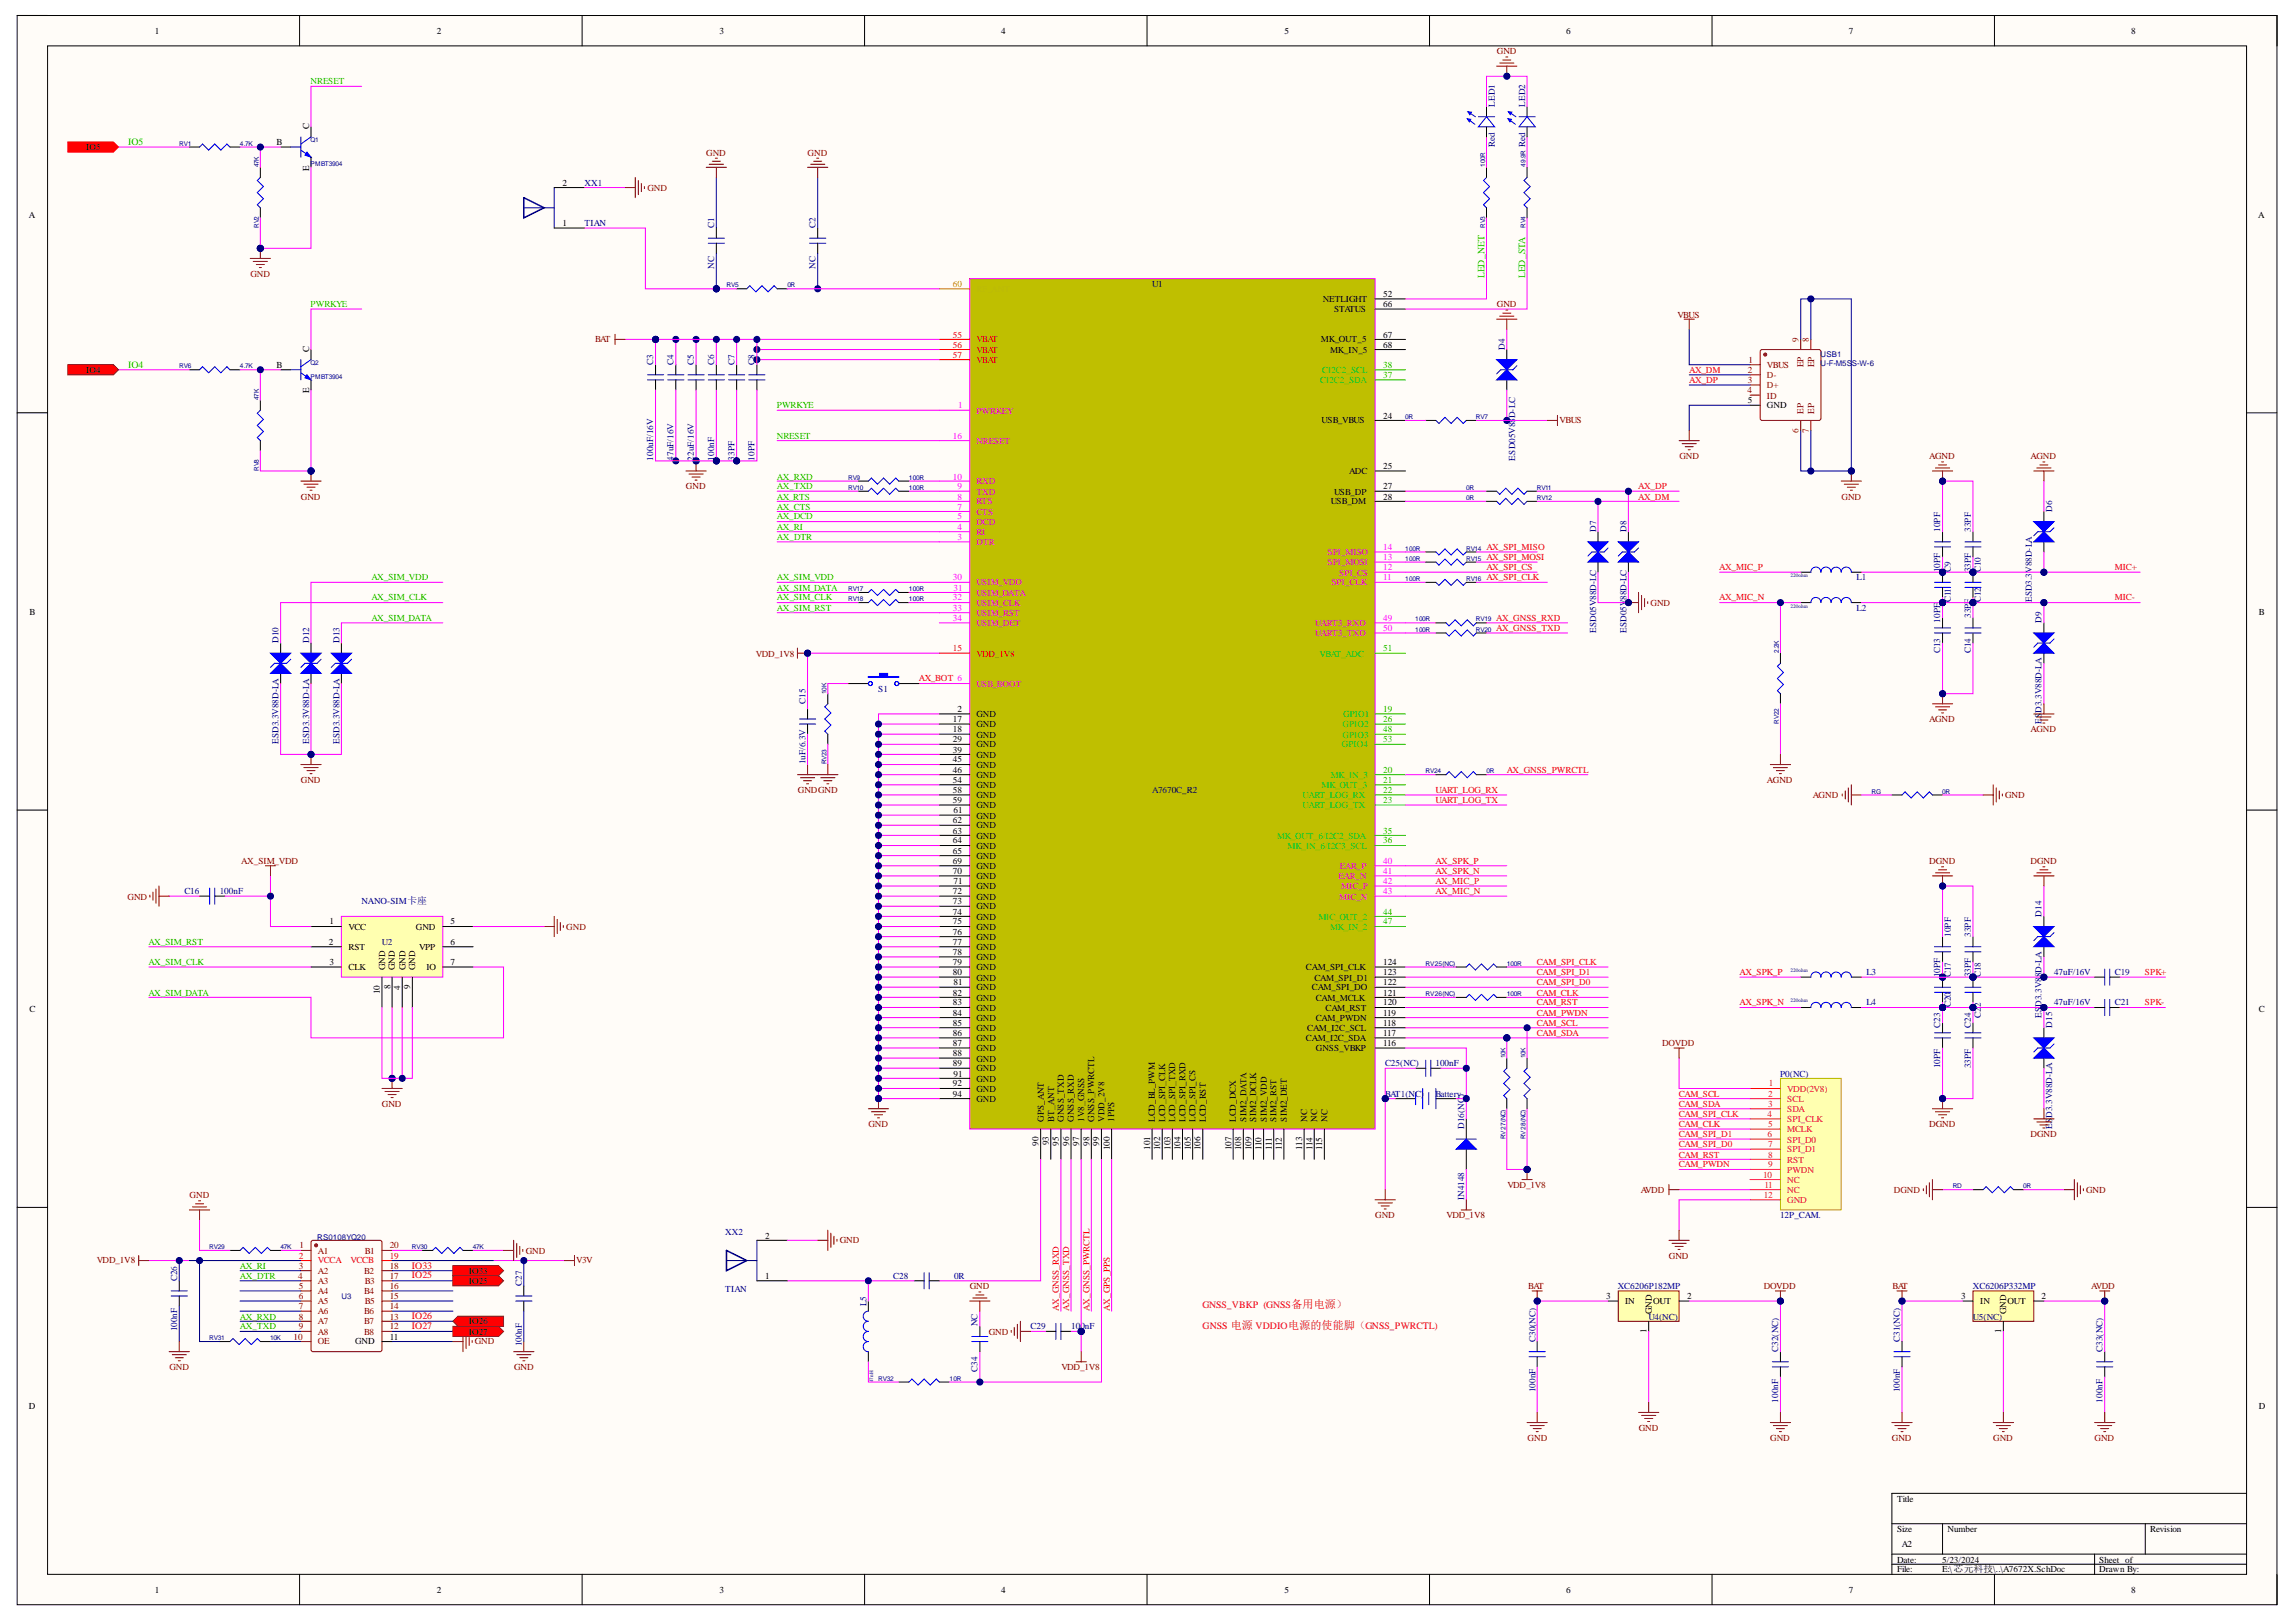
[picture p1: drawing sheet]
<svg xmlns="http://www.w3.org/2000/svg" width="297mm" height="210mm" viewBox="0 0 297 210" stroke-linecap="round" stroke-linejoin="round" font-family="sans-serif">
<defs><g id="words">
<g font-size="1.3" fill="#00bf00">
<text x="16.6" y="18.8">IO5</text>
<text x="192" y="36" transform="rotate(-90 192 36)">LED_NET</text>
<text x="197.3" y="36" transform="rotate(-90 197.3 36)">LED_STA</text>
</g>
<text font-size="1.3" fill="#0f0" x="16.6" y="47.6">IO4</text>
<g font-size="1.3" fill="#f00">
<text x="53.3" y="165.4">IO25</text>
<text x="53.3" y="164.2">IO33</text>
<text x="53.3" y="172">IO27</text>
<text x="53.3" y="170.7">IO26</text>
<text x="155.6" y="169.3">GNSS_VBKP (GNSS备用电源）</text>
<text x="155.6" y="172">GNSS 电源 VDDIO电源的使能脚（GNSS_PWRCTL)</text>
</g>
<g font-size="1.2">
<text x="20.1" y="4.4">1</text>
<text x="56.5" y="4.4">2</text>
<text x="93.1" y="4.4">3</text>
<text x="129.5" y="4.4">4</text>
<text x="166.2" y="4.4">5</text>
<text x="202.6" y="4.4">6</text>
<text x="239.2" y="4.4">7</text>
<text x="275.7" y="4.4">8</text>
<text x="40" y="16.7" transform="rotate(-90 40 16.7)">C</text>
<text x="11.2" y="19.5">IO5</text>
<text x="35.8" y="18.8">B</text>
<text x="40" y="22.1" transform="rotate(-90 40 22.1)">E</text>
<text x="3.7" y="28.2">A</text>
<text x="72.8" y="24">2</text>
<text x="72.8" y="29.3">1</text>
<text x="292.1" y="28.2">A</text>
<text x="171.2" y="39.1">NETLIGHT</text>
<text x="172.6" y="40.4">STATUS</text>
<text x="178.9" y="39.7">66</text>
<text x="178.9" y="38.5">52</text>
<text x="35.8" y="47.6">B</text>
<text x="40" y="45.5" transform="rotate(-90 40 45.5)">C</text>
<text x="170.9" y="44.3">MK_OUT_5</text>
<text x="172.1" y="45.7">MK_IN_5</text>
<text x="178.9" y="43.7">67</text>
<text x="178.9" y="45">68</text>
<text x="11.2" y="48.3">IO4</text>
<text x="40" y="50.9" transform="rotate(-90 40 50.9)">E</text>
<text x="226.1" y="52.2">5</text>
<text x="228.6" y="52.8">GND</text>
<text x="171" y="54.8">USB_VBUS</text>
<text x="178.9" y="54.2">24</text>
<text x="172.2" y="65.3">USB_DM</text>
<text x="172.6" y="64">USB_DP</text>
<text x="174.5" y="61.4">ADC</text>
<text x="178.9" y="63.3">27</text>
<text x="178.9" y="64.7">28</text>
<text x="178.9" y="60.7">25</text>
<text x="3.8" y="79.6">B</text>
<text x="292.2" y="79.6">B</text>
<text x="123.3" y="93.4">17</text>
<text x="123.3" y="94.8">18</text>
<text x="123.9" y="92.2">2</text>
<text x="126.3" y="92.8">GND</text>
<text x="126.3" y="94.1">GND</text>
<text x="126.3" y="95.4">GND</text>
<text x="123.3" y="96">29</text>
<text x="123.3" y="97.4">39</text>
<text x="123.3" y="98.7">45</text>
<text x="123.3" y="100">46</text>
<text x="123.3" y="101.3">54</text>
<text x="126.3" y="96.7">GND</text>
<text x="126.3" y="98.1">GND</text>
<text x="126.3" y="99.3">GND</text>
<text x="126.3" y="100.7">GND</text>
<text x="126.3" y="102">GND</text>
<text x="123.3" y="107.9">63</text>
<text x="123.3" y="106.5">62</text>
<text x="123.3" y="102.6">58</text>
<text x="123.3" y="103.9">59</text>
<text x="123.4" y="105.3">61</text>
<text x="126.3" y="105.9">GND</text>
<text x="126.3" y="107.2">GND</text>
<text x="126.3" y="103.3">GND</text>
<text x="126.3" y="104.6">GND</text>
<text x="123.3" y="109.1">64</text>
<text x="123.3" y="110.5">65</text>
<text x="123.3" y="111.8">69</text>
<text x="123.3" y="113.1">70</text>
<text x="126.3" y="108.6">GND</text>
<text x="126.3" y="109.8">GND</text>
<text x="126.3" y="111.2">GND</text>
<text x="126.3" y="112.4">GND</text>
<text x="126.3" y="113.8">GND</text>
<text x="42.6" y="119.6">1</text>
<text x="58.3" y="119.6">5</text>
<text x="123.3" y="115.7">72</text>
<text x="123.3" y="117">73</text>
<text x="123.3" y="118.4">74</text>
<text x="123.3" y="119.6">75</text>
<text x="123.4" y="114.4">71</text>
<text x="126.3" y="115.1">GND</text>
<text x="126.3" y="116.4">GND</text>
<text x="126.3" y="117.7">GND</text>
<text x="126.3" y="119">GND</text>
<text x="42.6" y="122.2">2</text>
<text x="42.6" y="124.9">3</text>
<text x="45.1" y="120.3">VCC</text>
<text x="45.1" y="122.9">RST</text>
<text x="45.1" y="125.5">CLK</text>
<text x="49.8" y="125.5" transform="rotate(-90 49.8 125.5)">GND</text>
<text x="51.1" y="125.5" transform="rotate(-90 51.1 125.5)">GND</text>
<text x="52.5" y="125.5" transform="rotate(-90 52.5 125.5)">GND</text>
<text x="53.7" y="125.5" transform="rotate(-90 53.7 125.5)">GND</text>
<text x="53.8" y="120.3">GND</text>
<text x="54.2" y="122.9">VPP</text>
<text x="55.2" y="125.5">IO</text>
<text x="58.3" y="124.9">7</text>
<text x="58.3" y="122.2">6</text>
<text x="123.3" y="121">76</text>
<text x="123.3" y="122.2">77</text>
<text x="123.3" y="123.6">78</text>
<text x="123.3" y="124.9">79</text>
<text x="126.3" y="120.3">GND</text>
<text x="126.3" y="121.7">GND</text>
<text x="126.3" y="122.9">GND</text>
<text x="126.3" y="124.3">GND</text>
<text x="126.3" y="125.5">GND</text>
<text x="169" y="125.5">CAM_SPI_CLK</text>
<text x="178.9" y="124.9">124</text>
<text x="3.8" y="131">C</text>
<text x="49.2" y="128.7" transform="rotate(-90 49.2 128.7)">10</text>
<text x="50.5" y="128" transform="rotate(-90 50.5 128)">8</text>
<text x="51.8" y="128.1" transform="rotate(-90 51.8 128.1)">4</text>
<text x="53" y="128" transform="rotate(-90 53 128)">9</text>
<text x="123.3" y="126.2">80</text>
<text x="123.3" y="128.8">82</text>
<text x="123.3" y="130.1">83</text>
<text x="123.3" y="131.5">84</text>
<text x="123.4" y="127.5">81</text>
<text x="126.3" y="126.9">GND</text>
<text x="126.3" y="128.2">GND</text>
<text x="126.3" y="129.5">GND</text>
<text x="126.3" y="130.8">GND</text>
<text x="169.7" y="128.2">CAM_SPI_DO</text>
<text x="170.1" y="126.9">CAM_SPI_D1</text>
<text x="170.2" y="129.5">CAM_MCLK</text>
<text x="171.5" y="130.8">CAM_RST</text>
<text x="178.9" y="131.5">119</text>
<text x="178.9" y="130.1">120</text>
<text x="178.9" y="128.8">121</text>
<text x="178.9" y="127.5">122</text>
<text x="178.9" y="126.2">123</text>
<text x="292.2" y="131">C</text>
<text x="123.3" y="132.7">85</text>
<text x="123.3" y="134.1">86</text>
<text x="123.3" y="135.3">87</text>
<text x="123.3" y="136.7">88</text>
<text x="123.3" y="138">89</text>
<text x="126.3" y="132.1">GND</text>
<text x="126.3" y="133.4">GND</text>
<text x="126.3" y="134.8">GND</text>
<text x="126.3" y="136">GND</text>
<text x="126.3" y="137.4">GND</text>
<text x="169" y="134.8">CAM_I2C_SDA</text>
<text x="169.1" y="133.4">CAM_I2C_SCL</text>
<text x="170.2" y="136">GNSS_VBKP</text>
<text x="170.2" y="132.1">CAM_PWDN</text>
<text x="178.9" y="135.3">116</text>
<text x="178.9" y="134.1">117</text>
<text x="178.9" y="132.7">118</text>
<text x="123.3" y="140.6">92</text>
<text x="123.3" y="141.9">94</text>
<text x="123.4" y="139.3">91</text>
<text x="126.3" y="140">GND</text>
<text x="126.3" y="141.3">GND</text>
<text x="126.3" y="142.6">GND</text>
<text x="126.3" y="138.6">GND</text>
<text x="134.3" y="148.3" transform="rotate(-90 134.3 148.3)">90</text>
<text x="135" y="145.2" transform="rotate(-90 135 145.2)">GPS_ANT</text>
<text x="135.7" y="148.2" transform="rotate(-90 135.7 148.2)">93</text>
<text x="136.4" y="145.2" transform="rotate(-90 136.4 145.2)">BT_ANT</text>
<text x="137" y="148.3" transform="rotate(-90 137 148.3)">95</text>
<text x="137.6" y="145.2" transform="rotate(-90 137.6 145.2)">GNSS_TXD</text>
<text x="138.3" y="148.3" transform="rotate(-90 138.3 148.3)">96</text>
<text x="138.9" y="145.2" transform="rotate(-90 138.9 145.2)">GNSS_RXD</text>
<text x="139.6" y="148.3" transform="rotate(-90 139.6 148.3)">97</text>
<text x="140.3" y="145.2" transform="rotate(-90 140.3 145.2)">1V8_GNSS</text>
<text x="140.9" y="148.3" transform="rotate(-90 140.9 148.3)">98</text>
<text x="141.5" y="145.2" transform="rotate(-90 141.5 145.2)">GNSS_PWRCTL</text>
<text x="142.2" y="148.3" transform="rotate(-90 142.2 148.3)">99</text>
<text x="142.9" y="145.2" transform="rotate(-90 142.9 145.2)">VDD_2V8</text>
<text x="143.6" y="148.9" transform="rotate(-90 143.6 148.9)">100</text>
<text x="144.2" y="145.2" transform="rotate(-90 144.2 145.2)">1PPS</text>
<text x="148.8" y="148.8" transform="rotate(-90 148.8 148.8)">101</text>
<text x="149.4" y="145.2" transform="rotate(-90 149.4 145.2)">LCD_BL_PWM</text>
<text x="150.1" y="148.9" transform="rotate(-90 150.1 148.9)">102</text>
<text x="150.8" y="145.2" transform="rotate(-90 150.8 145.2)">LCD_SPI_CLK</text>
<text x="151.4" y="148.8" transform="rotate(-90 151.4 148.8)">103</text>
<text x="152" y="145.2" transform="rotate(-90 152 145.2)">LCD_SPI_TXD</text>
<text x="152.7" y="148.9" transform="rotate(-90 152.7 148.9)">104</text>
<text x="153.4" y="145.2" transform="rotate(-90 153.4 145.2)">LCD_SPI_RXD</text>
<text x="154.1" y="148.9" transform="rotate(-90 154.1 148.9)">105</text>
<text x="154.7" y="145.2" transform="rotate(-90 154.7 145.2)">LCD_SPI_CS</text>
<text x="155.3" y="148.9" transform="rotate(-90 155.3 148.9)">106</text>
<text x="156" y="145.2" transform="rotate(-90 156 145.2)">LCD_RST</text>
<text x="159.3" y="148.9" transform="rotate(-90 159.3 148.9)">107</text>
<text x="159.9" y="145.2" transform="rotate(-90 159.9 145.2)">LCD_DCX</text>
<text x="160.6" y="148.9" transform="rotate(-90 160.6 148.9)">108</text>
<text x="161.3" y="145.2" transform="rotate(-90 161.3 145.2)">SIM2_DATA</text>
<text x="161.9" y="148.9" transform="rotate(-90 161.9 148.9)">109</text>
<text x="162.5" y="145.2" transform="rotate(-90 162.5 145.2)">SIM2_DCLK</text>
<text x="163.2" y="148.9" transform="rotate(-90 163.2 148.9)">110</text>
<text x="163.9" y="145.2" transform="rotate(-90 163.9 145.2)">SIM2_VDD</text>
<text x="164.6" y="148.8" transform="rotate(-90 164.6 148.8)">111</text>
<text x="165.1" y="145.2" transform="rotate(-90 165.1 145.2)">SIM2_RST</text>
<text x="165.8" y="148.9" transform="rotate(-90 165.8 148.9)">112</text>
<text x="166.5" y="145.2" transform="rotate(-90 166.5 145.2)">SIM2_DET</text>
<text x="168.4" y="148.8" transform="rotate(-90 168.4 148.8)">113</text>
<text x="169.1" y="145.2" transform="rotate(-90 169.1 145.2)">NC</text>
<text x="169.8" y="148.9" transform="rotate(-90 169.8 148.9)">114</text>
<text x="170.4" y="145.2" transform="rotate(-90 170.4 145.2)">NC</text>
<text x="171.1" y="148.9" transform="rotate(-90 171.1 148.9)">115</text>
<text x="171.7" y="145.2" transform="rotate(-90 171.7 145.2)">NC</text>
<text x="99" y="160.3">2</text>
<text x="60.7" y="164.9">IO33</text>
<text x="60.7" y="166.1">IO25</text>
<text x="99" y="165.5">1</text>
<text x="45.9" y="174">GND</text>
<text x="50.4" y="173.4">11</text>
<text x="60.7" y="171.4">IO26</text>
<text x="60.7" y="172.7">IO27</text>
<text x="207.8" y="168.1">3</text>
<text x="210.2" y="168.7">IN</text>
<text x="213" y="172.5" transform="rotate(-90 213 172.5)">1</text>
<text x="213.7" y="170.1" transform="rotate(-90 213.7 170.1)">GND</text>
<text x="213.9" y="168.7">OUT</text>
<text x="218.3" y="168.1">2</text>
<text x="253.7" y="168.1">3</text>
<text x="256.2" y="168.7">IN</text>
<text x="258.9" y="172.5" transform="rotate(-90 258.9 172.5)">1</text>
<text x="259.6" y="170.1" transform="rotate(-90 259.6 170.1)">GND</text>
<text x="259.7" y="168.7">OUT</text>
<text x="264.1" y="168.1">2</text>
<text x="3.7" y="182.3">D</text>
<text x="292.2" y="182.3">D</text>
<text x="245.4" y="194.4">Title</text>
<text x="245.4" y="198.2">Size</text>
<text x="245.4" y="202.2">Date:</text>
<text x="245.4" y="203.5">File:</text>
<text x="246" y="200.2">A2</text>
<text x="251.3" y="202.2">5/23/2024</text>
<text x="251.3" y="203.5">E:\芯元科技\..\A7672X.SchDoc</text>
<text x="251.9" y="198.2">Number</text>
<text x="271.6" y="202.2">Sheet of</text>
<text x="271.6" y="203.5">Drawn By:</text>
<text x="278.2" y="198.2">Revision</text>
<text x="20.1" y="206.1">1</text>
<text x="56.5" y="206.1">2</text>
<text x="93.1" y="206.1">3</text>
<text x="129.5" y="206.1">4</text>
<text x="166.2" y="206.1">5</text>
<text x="202.6" y="206.1">6</text>
<text x="239.2" y="206.1">7</text>
<text x="275.7" y="206.1">8</text>
</g>
<g font-size="1.2" fill="#0f0">
<text x="40.2" y="10.9">NRESET</text>
<text x="40.2" y="39.7">PWRKYE</text>
</g>
<g font-size="1.2" fill="#800000">
<text x="193.7" y="7">GND</text>
<text x="91.4" y="20.1">GND</text>
<text x="104.5" y="20.1">GND</text>
<text x="83.8" y="24.7">GND</text>
<text x="32.4" y="35.9">GND</text>
<text x="193.7" y="39.7">GND</text>
<text x="217" y="41.1">VBUS</text>
<text x="77" y="44.3">BAT</text>
<text x="201.8" y="54.8">VBUS</text>
<text x="217.3" y="59.4">GND</text>
<text x="249.6" y="59.4">AGND</text>
<text x="262.7" y="59.4">AGND</text>
<text x="38.9" y="64.7">GND</text>
<text x="88.7" y="63.3">GND</text>
<text x="238.2" y="64.7">GND</text>
<text x="213.5" y="78.4">GND</text>
<text x="97.8" y="85">VDD_1V8</text>
<text x="249.6" y="93.4">AGND</text>
<text x="262.7" y="94.8">AGND</text>
<text x="38.9" y="101.3">GND</text>
<text x="228.6" y="101.3">AGND</text>
<text x="103.2" y="102.6">GNDGND</text>
<text x="234.5" y="103.3">AGND</text>
<text x="259.4" y="103.3">GND</text>
<text x="31.2" y="111.8">AX_SIM_VDD</text>
<text x="249.6" y="111.8">DGND</text>
<text x="262.7" y="111.8">DGND</text>
<text x="16.5" y="116.4">GND</text>
<text x="73.3" y="120.3">GND</text>
<text x="215.1" y="135.3">DOVDD</text>
<text x="49.4" y="143.2">GND</text>
<text x="112.4" y="145.8">GND</text>
<text x="249.6" y="145.8">DGND</text>
<text x="262.7" y="147.2">DGND</text>
<text x="24.5" y="155">GND</text>
<text x="195" y="153.7">VDD_1V8</text>
<text x="212.3" y="154.4">AVDD</text>
<text x="245" y="154.4">DGND</text>
<text x="269.9" y="154.4">GND</text>
<text x="108.6" y="160.9">GND</text>
<text x="177.9" y="157.7">GND</text>
<text x="187.1" y="157.7">VDD_1V8</text>
<text x="12.5" y="163.5">VDD_1V8</text>
<text x="68" y="162.2">GND</text>
<text x="74.5" y="163.5">V3V</text>
<text x="125.5" y="166.8">GND</text>
<text x="197.7" y="166.8">BAT</text>
<text x="215.9" y="162.9">GND</text>
<text x="228.2" y="166.8">DOVDD</text>
<text x="244.8" y="166.8">BAT</text>
<text x="270.6" y="166.8">AVDD</text>
<text x="61.4" y="174">GND</text>
<text x="127.9" y="172.7">GND</text>
<text x="21.9" y="177.3">GND</text>
<text x="66.5" y="177.3">GND</text>
<text x="137.3" y="177.3">VDD_1V8</text>
<text x="212" y="185.1">GND</text>
<text x="197.6" y="186.5">GND</text>
<text x="229" y="186.5">GND</text>
<text x="244.8" y="186.5">GND</text>
<text x="257.9" y="186.5">GND</text>
<text x="271" y="186.5">GND</text>
</g>
<g font-size="1.2" fill="#000080">
<text x="193.4" y="13.8" transform="rotate(-90 193.4 13.8)">LED1</text>
<text x="197.3" y="13.8" transform="rotate(-90 197.3 13.8)">LED2</text>
<text x="193.4" y="19" transform="rotate(-90 193.4 19)">Red</text>
<text x="197.3" y="19" transform="rotate(-90 197.3 19)">Red</text>
<text x="75.6" y="24">XX1</text>
<text x="75.6" y="29.3">TIAN</text>
<text x="92.4" y="29.5" transform="rotate(-90 92.4 29.5)">C1</text>
<text x="105.5" y="29.5" transform="rotate(-90 105.5 29.5)">C2</text>
<text x="92.4" y="34.8" transform="rotate(-90 92.4 34.8)">NC</text>
<text x="105.5" y="34.8" transform="rotate(-90 105.5 34.8)">NC</text>
<text x="149.1" y="37.1">U1</text>
<text x="84.5" y="47.2" transform="rotate(-90 84.5 47.2)">C3</text>
<text x="87.1" y="47.2" transform="rotate(-90 87.1 47.2)">C4</text>
<text x="89.8" y="47.2" transform="rotate(-90 89.8 47.2)">C5</text>
<text x="92.4" y="47.2" transform="rotate(-90 92.4 47.2)">C6</text>
<text x="95" y="47.2" transform="rotate(-90 95 47.2)">C7</text>
<text x="97.6" y="47.2" transform="rotate(-90 97.6 47.2)">C8</text>
<text x="194.7" y="45.2" transform="rotate(-90 194.7 45.2)">D4</text>
<text x="84.5" y="59.6" transform="rotate(-90 84.5 59.6)">100uF/16V</text>
<text x="87.1" y="59.6" transform="rotate(-90 87.1 59.6)">47uF/16V</text>
<text x="89.8" y="59.6" transform="rotate(-90 89.8 59.6)">22uF/16V</text>
<text x="92.4" y="59.6" transform="rotate(-90 92.4 59.6)">100nF</text>
<text x="95" y="59.6" transform="rotate(-90 95 59.6)">33PF</text>
<text x="97.6" y="59.6" transform="rotate(-90 97.6 59.6)">10PF</text>
<text x="196" y="59.6" transform="rotate(-90 196 59.6)">ESD05V88</text>
<text x="196" y="54.1" transform="rotate(-90 196 54.1)">D-LC</text>
<text x="206.5" y="68.8" transform="rotate(-90 206.5 68.8)">D7</text>
<text x="210.4" y="68.8" transform="rotate(-90 210.4 68.8)">D8</text>
<text x="251" y="68.8" transform="rotate(-90 251 68.8)">10PF</text>
<text x="255" y="68.8" transform="rotate(-90 255 68.8)">33PF</text>
<text x="265.5" y="66.2" transform="rotate(-90 265.5 66.2)">D6</text>
<text x="240.2" y="75.1">L1</text>
<text x="251" y="74.1" transform="rotate(-90 251 74.1)">10PF</text>
<text x="252.4" y="78" transform="rotate(-90 252.4 78)">C11</text>
<text x="252.4" y="74.1" transform="rotate(-90 252.4 74.1)">C9</text>
<text x="255" y="74.1" transform="rotate(-90 255 74.1)">33PF</text>
<text x="256.3" y="78" transform="rotate(-90 256.3 78)">C12</text>
<text x="256.3" y="74.1" transform="rotate(-90 256.3 74.1)">C10</text>
<text x="262.9" y="78" transform="rotate(-90 262.9 78)">ESD3.3V88D-LA</text>
<text x="36" y="83.2" transform="rotate(-90 36 83.2)">D10</text>
<text x="40" y="83.2" transform="rotate(-90 40 83.2)">D12</text>
<text x="43.9" y="83.2" transform="rotate(-90 43.9 83.2)">D13</text>
<text x="206.5" y="81.9" transform="rotate(-90 206.5 81.9)">ESD05V88D-LC</text>
<text x="210.4" y="81.9" transform="rotate(-90 210.4 81.9)">ESD05V88D-LC</text>
<text x="240.2" y="79">L2</text>
<text x="251" y="80.6" transform="rotate(-90 251 80.6)">10PF</text>
<text x="255" y="80" transform="rotate(-90 255 80)">33PF</text>
<text x="264.1" y="80.6" transform="rotate(-90 264.1 80.6)">D9</text>
<text x="113.6" y="89.5">S1</text>
<text x="251" y="84.5" transform="rotate(-90 251 84.5)">C13</text>
<text x="255" y="84.5" transform="rotate(-90 255 84.5)">C14</text>
<text x="104.2" y="91.1" transform="rotate(-90 104.2 91.1)">C15</text>
<text x="264.1" y="93.7" transform="rotate(-90 264.1 93.7)">ES</text>
<text x="264.1" y="92.2" transform="rotate(-90 264.1 92.2)">D3.3V88D-LA</text>
<text x="36" y="96.3" transform="rotate(-90 36 96.3)">ESD3.3V88D-LA</text>
<text x="40" y="96.3" transform="rotate(-90 40 96.3)">ESD3.3V88D-LA</text>
<text x="43.9" y="96.3" transform="rotate(-90 43.9 96.3)">ESD3.3V88D-LA</text>
<text x="104.2" y="98.9" transform="rotate(-90 104.2 98.9)">1uF/6.3V</text>
<text x="149.1" y="102.6">A7670C_R2</text>
<text x="23.9" y="115.7">C16</text>
<text x="28.4" y="115.7">100nF</text>
<text x="46.8" y="117">NANO-SIM卡座</text>
<text x="264.1" y="118.6" transform="rotate(-90 264.1 118.6)">D14</text>
<text x="49.4" y="122.2">U2</text>
<text x="252.4" y="121.2" transform="rotate(-90 252.4 121.2)">10PF</text>
<text x="255" y="121.2" transform="rotate(-90 255 121.2)">33PF</text>
<text x="241.5" y="130.1">L4</text>
<text x="241.5" y="126.2">L3</text>
<text x="251" y="126.5" transform="rotate(-90 251 126.5)">10PF</text>
<text x="252.4" y="130.4" transform="rotate(-90 252.4 130.4)">C20</text>
<text x="252.4" y="126.5" transform="rotate(-90 252.4 126.5)">C17</text>
<text x="255" y="126.5" transform="rotate(-90 255 126.5)">33PF</text>
<text x="256.3" y="131.7" transform="rotate(-90 256.3 131.7)">C2</text>
<text x="256.3" y="130.4" transform="rotate(-90 256.3 130.4)">2</text>
<text x="256.3" y="126.5" transform="rotate(-90 256.3 126.5)">C18</text>
<text x="264.1" y="131.7" transform="rotate(-90 264.1 131.7)">ES</text>
<text x="264.1" y="130.3" transform="rotate(-90 264.1 130.3)">D3.3V88D-LA</text>
<text x="265.7" y="126.2">47uF/16V</text>
<text x="265.7" y="130.1">47uF/16V</text>
<text x="273.6" y="126.2">C19</text>
<text x="273.6" y="130.1">C21</text>
<text x="179.2" y="138">C25(NC)</text>
<text x="185.7" y="138">100nF</text>
<text x="251" y="133" transform="rotate(-90 251 133)">C23</text>
<text x="255" y="133" transform="rotate(-90 255 133)">C24</text>
<text x="265.5" y="133" transform="rotate(-90 265.5 133)">D15</text>
<text x="179.2" y="141.9">BAT1(NC)</text>
<text x="185.7" y="141.9">Battery</text>
<text x="230.3" y="139.3">P0(NC)</text>
<text x="251" y="138.2" transform="rotate(-90 251 138.2)">10PF</text>
<text x="255" y="138.2" transform="rotate(-90 255 138.2)">33PF</text>
<text x="189.4" y="146.1" transform="rotate(-90 189.4 146.1)">D16(NC)</text>
<text x="265.5" y="146.1" transform="rotate(-90 265.5 146.1)">ES</text>
<text x="265.5" y="144.6" transform="rotate(-90 265.5 144.6)">D3.3V88D-LA</text>
<text x="189.4" y="155.3" transform="rotate(-90 189.4 155.3)">IN4148</text>
<text x="93.8" y="159.9">XX2</text>
<text x="230.3" y="157.7">12P_CAM.</text>
<text x="22.9" y="165.8" transform="rotate(-90 22.9 165.8)">C26</text>
<text x="67.5" y="166.4" transform="rotate(-90 67.5 166.4)">C27</text>
<text x="93.8" y="167.2">TIAN</text>
<text x="115.6" y="165.5">C28</text>
<text x="123.4" y="165.5">0R</text>
<text x="209.3" y="166.8">XC6206P182MP</text>
<text x="255.2" y="166.8">XC6206P332MP</text>
<text x="22.9" y="172.3" transform="rotate(-90 22.9 172.3)">100nF</text>
<text x="112.1" y="169" transform="rotate(-90 112.1 169)">L5</text>
<text x="126.5" y="171.6" transform="rotate(-90 126.5 171.6)">NC</text>
<text x="133.3" y="172">C29</text>
<text x="138.6" y="172">100nF</text>
<text x="198.6" y="173.6" transform="rotate(-90 198.6 173.6)">C30(NC)</text>
<text x="213.3" y="170.8">U4(NC)</text>
<text x="245.8" y="173.6" transform="rotate(-90 245.8 173.6)">C31(NC)</text>
<text x="255.2" y="170.8">U5(NC)</text>
<text x="67.5" y="174.2" transform="rotate(-90 67.5 174.2)">100nF</text>
<text x="126.5" y="177.5" transform="rotate(-90 126.5 177.5)">C34</text>
<text x="230" y="174.9" transform="rotate(-90 230 174.9)">C32(NC)</text>
<text x="272" y="174.9" transform="rotate(-90 272 174.9)">C33(NC)</text>
<text x="198.6" y="180.2" transform="rotate(-90 198.6 180.2)">100nF</text>
<text x="230" y="181.5" transform="rotate(-90 230 181.5)">100nF</text>
<text x="245.8" y="180.2" transform="rotate(-90 245.8 180.2)">100nF</text>
<text x="272" y="181.5" transform="rotate(-90 272 181.5)">100nF</text>
</g>
<g font-size="1.2" fill="#fd8300">
<text x="123.3" y="37.1">60</text>
<text x="126.3" y="37.8">RF_ANT</text>
</g>
<g font-size="1.2" fill="#f00">
<text x="123.3" y="43.7">55</text>
<text x="123.3" y="45">56</text>
<text x="123.3" y="46.3">57</text>
<text x="126.3" y="44.3">VBAT</text>
<text x="126.3" y="45.7">VBAT</text>
<text x="126.3" y="46.9">VBAT</text>
<text x="218.5" y="49.5">AX_DP</text>
<text x="218.5" y="48.3">AX_DM</text>
<text x="211.9" y="63.3">AX_DP</text>
<text x="211.9" y="64.7">AX_DM</text>
<text x="192.3" y="71.2">AX_SPI_MISO</text>
<text x="192.3" y="72.5">AX_SPI_MOSI</text>
<text x="192.3" y="75.1">AX_SPI_CLK</text>
<text x="192.3" y="73.8">AX_SPI_CS</text>
<text x="222.4" y="77.7">AX_MIC_N</text>
<text x="222.4" y="73.8">AX_MIC_P</text>
<text x="273.6" y="73.8">MIC+</text>
<text x="273.6" y="77.7">MIC-</text>
<text x="193.6" y="81.7">AX_GNSS_TXD</text>
<text x="193.6" y="80.3">AX_GNSS_RXD</text>
<text x="118.9" y="88.2">AX_BOT 6</text>
<text x="123.3" y="84.3">15</text>
<text x="126.3" y="85">VDD_1V8</text>
<text x="194.9" y="100">AX_GNSS_PWRCTL</text>
<text x="185.7" y="102.6">UART_LOG_RX</text>
<text x="185.7" y="103.9">UART_LOG_TX</text>
<text x="185.7" y="111.8">AX_SPK_P</text>
<text x="185.7" y="113.1">AX_SPK_N</text>
<text x="185.7" y="114.4">AX_MIC_P</text>
<text x="185.7" y="115.7">AX_MIC_N</text>
<text x="198.8" y="124.9">CAM_SPI_CLK</text>
<text x="198.8" y="128.8">CAM_CLK</text>
<text x="198.8" y="126.2">CAM_SPI_D1</text>
<text x="198.8" y="127.5">CAM_SPI_D0</text>
<text x="198.8" y="130.1">CAM_RST</text>
<text x="198.8" y="131.5">CAM_PWDN</text>
<text x="225" y="130.1">AX_SPK_N</text>
<text x="225" y="126.2">AX_SPK_P</text>
<text x="277.5" y="126.2">SPK+</text>
<text x="277.5" y="130.1">SPK-</text>
<text x="198.8" y="134.1">CAM_SDA</text>
<text x="198.8" y="132.7">CAM_SCL</text>
<text x="217.2" y="141.9">CAM_SCL</text>
<text x="217.2" y="143.2">CAM_SDA</text>
<text x="217.2" y="144.6">CAM_SPI_CLK</text>
<text x="217.2" y="145.8">CAM_CLK</text>
<text x="217.2" y="147.2">CAM_SPI_D1</text>
<text x="217.2" y="148.5">CAM_SPI_D0</text>
<text x="217.2" y="149.8">CAM_RST</text>
<text x="217.2" y="151.1">CAM_PWDN</text>
<text x="38.7" y="162.9">2</text>
<text x="41.1" y="163.5">VCCA</text>
<text x="45.3" y="163.5">VCCB</text>
<text x="50.4" y="162.9">19</text>
<text x="137" y="169.7" transform="rotate(-90 137 169.7)">AX_GNSS_RXD</text>
<text x="138.3" y="169.7" transform="rotate(-90 138.3 169.7)">AX_GNSS_TXD</text>
<text x="140.9" y="169.7" transform="rotate(-90 140.9 169.7)">AX_GNSS_PWRCTL</text>
<text x="143.6" y="169.7" transform="rotate(-90 143.6 169.7)">AX_GPS_PPS</text>
</g>
<g font-size="1.2" fill="#00bf00">
<text x="178.9" y="47.6">38</text>
<text x="100.5" y="52.8">PWRKYE</text>
<text x="170.8" y="49.5">CI2C2_SDA</text>
<text x="171.1" y="48.3">CI2C2_SCL</text>
<text x="178.9" y="49">37</text>
<text x="100.5" y="56.8">NRESET</text>
<text x="100.5" y="64.7">AX_RTS</text>
<text x="100.5" y="65.9">AX_CTS</text>
<text x="100.5" y="63.3">AX_TXD</text>
<text x="100.5" y="62.1">AX_RXD</text>
<text x="100.5" y="67.2">AX_DCD</text>
<text x="100.5" y="68.6">AX_RI</text>
<text x="100.5" y="69.8">AX_DTR</text>
<text x="48.1" y="75.1">AX_SIM_VDD</text>
<text x="48.1" y="77.7">AX_SIM_CLK</text>
<text x="100.5" y="75.1">AX_SIM_VDD</text>
<text x="100.5" y="76.4">AX_SIM_DATA</text>
<text x="100.5" y="77.7">AX_SIM_CLK</text>
<text x="48.1" y="80.3">AX_SIM_DATA</text>
<text x="100.5" y="79">AX_SIM_RST</text>
<text x="170.7" y="85">VBAT_ADC</text>
<text x="178.9" y="84.3">51</text>
<text x="173.7" y="94.1">GPIO2</text>
<text x="173.7" y="95.4">GPIO3</text>
<text x="173.8" y="92.8">GPIO1</text>
<text x="178.9" y="93.4">26</text>
<text x="178.9" y="92.2">19</text>
<text x="178.9" y="94.8">48</text>
<text x="171" y="102">MK_OUT_3</text>
<text x="172.2" y="100.7">MK_IN_3</text>
<text x="173.6" y="96.7">GPIO4</text>
<text x="178.9" y="101.3">21</text>
<text x="178.9" y="100">20</text>
<text x="178.9" y="96">53</text>
<text x="168.5" y="103.3">UART_LOG_RX</text>
<text x="168.5" y="104.6">UART_LOG_TX</text>
<text x="178.9" y="107.9">35</text>
<text x="178.9" y="102.6">22</text>
<text x="178.9" y="103.9">23</text>
<text x="165.2" y="108.6">MK_OUT_6/I2C2_SDA</text>
<text x="166.6" y="109.8">MK_IN_6/I2C3_SCL</text>
<text x="178.9" y="109.1">36</text>
<text x="170.6" y="119">MIC_OUT_2</text>
<text x="178.9" y="119.6">47</text>
<text x="178.9" y="118.4">44</text>
<text x="19.2" y="122.2">AX_SIM_RST</text>
<text x="19.2" y="124.9">AX_SIM_CLK</text>
<text x="172.1" y="120.3">MK_IN_2</text>
<text x="19.2" y="128.8">AX_SIM_DATA</text>
<text x="31" y="165.5">AX_DTR</text>
<text x="31" y="164.2">AX_RI</text>
<text x="31" y="170.8">AX_RXD</text>
<text x="31" y="172">AX_TXD</text>
</g>
<g font-size="1.2" fill="#800">
<text x="226.2" y="46.9">1</text>
<text x="228.6" y="47.6">VBUS</text>
<text x="232.7" y="44.2" transform="rotate(-90 232.7 44.2)">9</text>
<text x="233.3" y="47.5" transform="rotate(-90 233.3 47.5)">EP</text>
<text x="234" y="44.2" transform="rotate(-90 234 44.2)">8</text>
<text x="234.7" y="47.5" transform="rotate(-90 234.7 47.5)">EP</text>
<text x="226.1" y="50.9">4</text>
<text x="226.1" y="49.5">3</text>
<text x="226.1" y="48.3">2</text>
<text x="228.6" y="51.6">ID</text>
<text x="228.6" y="50.2">D+</text>
<text x="228.6" y="49">D-</text>
<text x="233.3" y="53.5" transform="rotate(-90 233.3 53.5)">EP</text>
<text x="234.7" y="53.5" transform="rotate(-90 234.7 53.5)">EP</text>
<text x="232.7" y="56" transform="rotate(-90 232.7 56)">6</text>
<text x="234" y="56" transform="rotate(-90 234 56)">7</text>
<text x="38.7" y="161.6">1</text>
<text x="50.4" y="161.6">20</text>
<text x="38.6" y="165.5">4</text>
<text x="38.7" y="164.2">3</text>
<text x="38.7" y="166.8">5</text>
<text x="41.1" y="162.2">A1</text>
<text x="41.1" y="164.9">A2</text>
<text x="41.1" y="166.1">A3</text>
<text x="41.1" y="167.5">A4</text>
<text x="47.1" y="167.5">B4</text>
<text x="47.1" y="164.9">B2</text>
<text x="47.2" y="166.1">B3</text>
<text x="47.2" y="162.2">B1</text>
<text x="50.4" y="166.8">16</text>
<text x="50.4" y="165.5">17</text>
<text x="50.4" y="164.2">18</text>
<text x="38" y="173.4">10</text>
<text x="38.7" y="168.1">6</text>
<text x="38.7" y="169.4">7</text>
<text x="38.7" y="170.8">8</text>
<text x="38.7" y="172">9</text>
<text x="41.1" y="168.7">A5</text>
<text x="41.1" y="170.1">A6</text>
<text x="41.1" y="171.4">A7</text>
<text x="41.1" y="172.7">A8</text>
<text x="41.1" y="174">OE</text>
<text x="47.1" y="172.7">B8</text>
<text x="47.1" y="171.4">B7</text>
<text x="47.1" y="170.1">B6</text>
<text x="47.2" y="168.7">B5</text>
<text x="50.4" y="172">12</text>
<text x="50.4" y="170.8">13</text>
<text x="50.4" y="169.4">14</text>
<text x="50.4" y="168.1">15</text>
</g>
<g font-size="1.2" fill="#f0f">
<text x="123.9" y="52.8">1</text>
<text x="126.3" y="53.5">PWRKEY</text>
<text x="123.3" y="56.8">16</text>
<text x="126.3" y="57.4">NRESET</text>
<text x="123.3" y="62.1">10</text>
<text x="123.9" y="63.3">9</text>
<text x="123.9" y="65.9">7</text>
<text x="123.9" y="64.7">8</text>
<text x="126.3" y="64">TXD</text>
<text x="126.3" y="62.6">RXD</text>
<text x="126.3" y="65.3">RTS</text>
<text x="123.9" y="68.6">4</text>
<text x="123.9" y="67.2">5</text>
<text x="123.9" y="69.8">3</text>
<text x="126.3" y="66.6">CTS</text>
<text x="126.3" y="69.2">RI</text>
<text x="126.3" y="67.9">DCD</text>
<text x="126.3" y="70.5">DTR</text>
<text x="171.7" y="71.9">SPI_MISO</text>
<text x="178.9" y="71.2">14</text>
<text x="123.3" y="77.7">32</text>
<text x="123.3" y="75.1">30</text>
<text x="123.4" y="76.4">31</text>
<text x="126.3" y="77.1">USIM_DATA</text>
<text x="126.3" y="75.8">USIM_VDD</text>
<text x="171.7" y="73.1">SPI_MOSI</text>
<text x="172.3" y="75.8">SPI_CLK</text>
<text x="173.3" y="74.5">SPI_CS</text>
<text x="178.9" y="75.1">11</text>
<text x="178.9" y="73.8">12</text>
<text x="178.9" y="72.5">13</text>
<text x="123.3" y="79">33</text>
<text x="123.3" y="80.3">34</text>
<text x="126.3" y="78.4">USIM_CLK</text>
<text x="126.3" y="79.7">USIM_RST</text>
<text x="126.3" y="81">USIM_DET</text>
<text x="170.1" y="82.3">UART3_TXD</text>
<text x="170.1" y="81">UART3_RXD</text>
<text x="178.9" y="81.7">50</text>
<text x="178.9" y="80.3">49</text>
<text x="126.3" y="88.9">USB_BOOT</text>
<text x="173.2" y="113.8">EAR_N</text>
<text x="173.4" y="112.4">EAR_P</text>
<text x="178.9" y="113.1">41</text>
<text x="178.9" y="111.8">40</text>
<text x="173.3" y="116.4">MIC_N</text>
<text x="173.5" y="115.1">MIC_P</text>
<text x="178.9" y="115.7">43</text>
<text x="178.9" y="114.4">42</text>
</g>
<g font-size="1.2" fill="#ee0e22">
<text x="228.8" y="141.9">2</text>
<text x="228.8" y="143.2">3</text>
<text x="228.9" y="140.6">1</text>
<text x="231.2" y="141.3">VDD(2V8)</text>
<text x="231.2" y="142.6">SCL</text>
<text x="231.2" y="143.9">SDA</text>
<text x="228.7" y="144.6">4</text>
<text x="228.7" y="147.2">6</text>
<text x="228.8" y="145.8">5</text>
<text x="228.8" y="148.5">7</text>
<text x="228.8" y="149.8">8</text>
<text x="231.2" y="145.2">SPI_CLK</text>
<text x="231.2" y="146.5">MCLK</text>
<text x="231.2" y="147.9">SPI_D0</text>
<text x="231.2" y="149.1">SPI_D1</text>
<text x="228.1" y="152.4">10</text>
<text x="228.2" y="155">12</text>
<text x="228.3" y="153.7">11</text>
<text x="228.8" y="151.1">9</text>
<text x="231.2" y="150.5">RST</text>
<text x="231.2" y="151.7">PWDN</text>
<text x="231.2" y="153.1">NC</text>
<text x="231.2" y="154.4">NC</text>
<text x="231.2" y="155.6">GND</text>
</g>
<g font-size="1" fill="#000080">
<text x="235.5" y="46.2">USB1</text>
<text x="235.5" y="47.3">U-F-M5SS-W-6</text>
<text x="41" y="160.5">RS0108YQ20</text>
<text x="44.2" y="168.1">U3</text>
</g>
<g font-size=".8" fill="#000080">
<text x="23.2" y="18.9">RV1</text>
<text x="31" y="18.9">4.7K</text>
<text x="33.5" y="21.7" transform="rotate(-90 33.5 21.7)">47K</text>
<text x="40.2" y="18.4">Q1</text>
<text x="40.2" y="21.5">PMBT3904</text>
<text x="192.1" y="21.7" transform="rotate(-90 192.1 21.7)">100R</text>
<text x="197.4" y="21.7" transform="rotate(-90 197.4 21.7)">49.9R</text>
<text x="33.5" y="29.5" transform="rotate(-90 33.5 29.5)">RV2</text>
<text x="192.1" y="29.5" transform="rotate(-90 192.1 29.5)">RV3</text>
<text x="197.4" y="29.5" transform="rotate(-90 197.4 29.5)">RV4</text>
<text x="94" y="37.2">RV5</text>
<text x="101.9" y="37.2">0R</text>
<text x="23.2" y="47.7">RV6</text>
<text x="31" y="47.7">4.7K</text>
<text x="40.2" y="47.3">Q2</text>
<text x="33.5" y="51.7" transform="rotate(-90 33.5 51.7)">47K</text>
<text x="40.2" y="49">PMBT3904</text>
<text x="181.8" y="54.3">0R</text>
<text x="190.9" y="54.3">RV7</text>
<text x="33.5" y="61" transform="rotate(-90 33.5 61)">RV8</text>
<text x="109.7" y="62.1">RV9</text>
<text x="109.7" y="63.4">RV10</text>
<text x="117.6" y="62.1">100R</text>
<text x="117.6" y="63.4">100R</text>
<text x="189.7" y="63.4">0R</text>
<text x="189.7" y="64.7">0R</text>
<text x="198.8" y="63.4">RV11</text>
<text x="198.8" y="64.7">RV12</text>
<text x="181.8" y="71.3">100R</text>
<text x="189.7" y="71.3">RV14</text>
<text x="109.7" y="76.5">RV17</text>
<text x="109.7" y="77.8">RV18</text>
<text x="117.6" y="76.5">100R</text>
<text x="117.6" y="77.8">100R</text>
<text x="181.8" y="72.5">100R</text>
<text x="181.8" y="75.2">100R</text>
<text x="189.7" y="72.5">RV15</text>
<text x="189.7" y="75.2">RV16</text>
<text x="183.1" y="80.4">100R</text>
<text x="183.1" y="81.8">100R</text>
<text x="190.9" y="80.4">RV19</text>
<text x="190.9" y="81.8">RV20</text>
<text x="106.9" y="89.8" transform="rotate(-90 106.9 89.8)">10K</text>
<text x="230.1" y="84.5" transform="rotate(-90 230.1 84.5)">2.2K</text>
<text x="230.1" y="93.7" transform="rotate(-90 230.1 93.7)">RV22</text>
<text x="106.9" y="98.9" transform="rotate(-90 106.9 98.9)">RV23</text>
<text x="184.4" y="100.1">RV24</text>
<text x="192.3" y="100.1">0R</text>
<text x="242.1" y="102.7">RG</text>
<text x="251.3" y="102.7">0R</text>
<text x="184.4" y="125">RV25(NC)</text>
<text x="194.9" y="125">100R</text>
<text x="184.4" y="128.9">RV26(NC)</text>
<text x="194.9" y="128.9">100R</text>
<text x="194.8" y="137" transform="rotate(-90 194.8 137)">10K</text>
<text x="197.4" y="137" transform="rotate(-90 197.4 137)">10K</text>
<text x="194.8" y="147.4" transform="rotate(-90 194.8 147.4)">RV27(NC)</text>
<text x="197.4" y="147.4" transform="rotate(-90 197.4 147.4)">RV28(NC)</text>
<text x="252.6" y="153.8">RD</text>
<text x="261.8" y="153.8">0R</text>
<text x="27.1" y="161.6">RV29</text>
<text x="36.3" y="161.6">47K</text>
<text x="53.3" y="161.6">RV30</text>
<text x="61.2" y="161.6">47K</text>
<text x="27.1" y="173.5">RV31</text>
<text x="34.9" y="173.5">10K</text>
<text x="113.6" y="178.7">RV32</text>
<text x="122.8" y="178.7">10R</text>
</g>
<g font-size=".7" fill="#000080">
<text x="231.6" y="74.7">220ohm</text>
<text x="231.6" y="78.6">220ohm</text>
<text x="231.6" y="125.8">220ohm</text>
<text x="231.6" y="129.7">220ohm</text>
<text x="112.9" y="178.9" transform="rotate(-90 112.9 178.9)">47nH</text>
</g>
</g></defs>
<path d="M2.2 2h292.4v205.7h-292.4z" fill-rule="evenodd" fill="#fffcf8"/>
<path d="M2.2 2h292.4v205.7h-292.4z" fill="none" stroke="#000" stroke-width=".13"/>
<path d="M6.2 5.9h284.4v197.8h-284.4z" fill-rule="evenodd" fill="#fffcf8"/>
<g fill="none" stroke="#000" stroke-width=".13">
<path d="M2.2 2h3.9M6.2 5.9h284.4v197.8h-284.4zM38.8 2v3.9M75.3 2v3.9M111.8 2v3.9M148.4 2v3.9M184.9 2v3.9M221.5 2v3.9M258 2v3.9M290.6 2h4v3.9M2.2 53.4h3.9M290.6 53.4h4"/>
<path d="M2.2 104.8h3.9M290.6 104.8h4M2.2 156.2h3.9M290.6 156.2h4M244.8 197.2h45.8M251.3 197.2v3.9M277.5 197.2v3.9M290.6 193.3h-45.8v10.4M38.8 203.7v4M75.3 203.7v4M111.9 203.7v4M148.4 203.7v4"/>
<path d="M184.9 203.7v4M221.5 203.7v4M244.8 201.1h45.8M244.8 202.4h45.8M258 203.7v4M271 201.1v2.6M294.6 203.7v4"/>
</g>
<path d="M125.5 36.1h52.4v110h-52.4z" fill-rule="evenodd" fill="#bfbf00"/>
<g fill="none" stroke="#f0f" stroke-width=".13">
<path d="M92.7 37.4h2.6M125.5 36.1h52.4v110h-52.4zM121.5 53.1h4M121.5 57h4M121.5 63.6h4M121.5 62.3h4M121.5 66.2h4M121.5 64.9h4M121.5 68.8h4M121.5 67.5h4M121.5 70.1h4M121.5 76.7h4"/>
<path d="M121.5 78h4M121.5 79.3h4M121.5 75.4h4M177.9 75.4h3.9M177.9 71.4h3.9M177.9 74.1h3.9M177.9 72.7h3.9M121.5 80.6h4M121.5 88.5h4M177.9 80.6h3.9M177.9 81.9h3.9M177.9 116h3.9"/>
<path d="M177.9 114.7h3.9M177.9 113.3h3.9M177.9 112h3.9"/>
</g>
<path d="M121.5 37.4h4" fill="none" stroke="#fd8300" stroke-width=".13"/>
<g fill="none" stroke="#000" stroke-width=".13">
<path d="M92.7 29.5v1.3M92.7 31.5v1.3M95.3 37.4h1.3M100.5 37.4h1.4M177.9 40h3.9M177.9 38.7h3.9M177.9 54.4h3.9M177.9 43.9h3.9M177.9 45.2h3.9M177.9 63.6h3.9M177.9 64.9h3.9M177.9 60.9h3.9"/>
<path d="M121.5 92.4h4M121.5 93.7h4M121.5 95h4M121.5 96.3h4M121.5 97.6h4M121.5 98.9h4M121.5 105.5h4M121.5 108.1h4M121.5 106.8h4M121.5 102.9h4M121.5 104.2h4M121.5 100.3h4"/>
<path d="M121.5 109.4h4M121.5 110.7h4M121.5 101.6h4M121.5 112h4M121.5 113.3h4M121.5 114.7h4M121.5 116h4M121.5 117.3h4M121.5 118.6h4M121.5 119.9h4M121.5 135.6h4M121.5 134.3h4"/>
<path d="M121.5 133h4M121.5 131.7h4M121.5 130.4h4M121.5 129.1h4M121.5 127.8h4M121.5 126.4h4M121.5 125.1h4M121.5 139.5h4M121.5 121.2h4M121.5 122.5h4M121.5 123.8h4M121.5 136.9h4"/>
<path d="M121.5 138.2h4M177.9 135.6h3.9M177.9 134.3h3.9M177.9 133h3.9M177.9 131.7h3.9M177.9 130.4h3.9M177.9 129.1h3.9M177.9 127.8h3.9M177.9 126.5h3.9M177.9 125.1h3.9M121.5 140.9h4M121.5 142.2h4"/>
<path d="M134.6 146.1v3.9M135.9 146.1v3.9M137.3 146.1v3.9M138.6 146.1v3.9M139.9 146.1v3.9M141.2 146.1v3.9M142.5 146.1v3.9M143.8 146.1v3.9M149 146.1v3.9M150.4 146.1v3.9M151.7 146.1v3.9M153 146.1v3.9"/>
<path d="M154.3 146.1v3.9M155.6 146.1v3.9M159.5 146.1v3.9M160.9 146.1v3.9M162.2 146.1v3.9M163.5 146.1v3.9M164.8 146.1v3.9M166.1 146.1v3.9M168.7 146.1v3.9M170 146.1v3.9M171.3 146.1v3.9"/>
</g>
<path d="M121.5 43.9h4M121.5 45.2h4M121.5 46.5h4M121.5 84.5h4" fill="none" stroke="#f00" stroke-width=".13"/>
<g fill="none" stroke="#00bf00" stroke-width=".13">
<path d="M177.9 49.2h3.9M177.9 47.9h3.9M177.9 84.5h3.9M177.9 93.7h3.9M177.9 92.4h3.9M177.9 95h3.9M177.9 96.3h3.9M177.9 119.9h3.9M177.9 118.6h3.9M177.9 109.4h3.9M177.9 108.1h3.9M177.9 102.9h3.9"/>
<path d="M177.9 101.6h3.9M177.9 100.3h3.9M177.9 104.2h3.9"/>
</g>
<path d="M91.6 31.5h2.1M91.6 30.8h2.1M96.6 37.4l.4-.4 .8 .8 .8-.8 .8 .8 .7-.8 .4 .4" fill="none" stroke="#00f" stroke-width=".13"/>
<circle cx="92.7" cy="37.4" r=".39" fill="#000080"/>
<g fill="none" stroke="#000080" stroke-width=".13">
<path d="M92.7 32.8v4.6"/>
<circle cx="92.7" cy="37.4" r=".39"/>
</g>
<circle cx="92.7" cy="37.4" r=".39" fill="#000080"/>
<g fill="none" stroke="#000080" stroke-width=".13">
<path d="M92.7 23v6.5M105.8 32.8v4.6"/>
<circle cx="92.7" cy="37.4" r=".39"/>
</g>
<path d="M91.4 21.7h2.6M91.8 21.3h1.8M92.2 20.9h1M92.5 20.5h.3M92.7 21.7v1.3" fill="none" stroke="#800000" stroke-width=".13"/>
<path d="M104.7 31.5h2.1M104.7 30.8h2.1" fill="none" stroke="#00f" stroke-width=".13"/>
<path d="M105.8 29.5v1.3M105.8 31.5v1.3" fill="none" stroke="#000" stroke-width=".13"/>
<circle cx="105.8" cy="37.4" r=".39" fill="#000080"/>
<g fill="none" stroke="#000080" stroke-width=".13">
<path d="M105.8 23v6.5"/>
<circle cx="105.8" cy="37.4" r=".39"/>
</g>
<g fill="none" stroke="#800000" stroke-width=".13">
<path d="M80.9 24.3h1.3M82.2 23v2.6M82.6 23.4v1.8M83 23.7v1.1M83.4 24.1v.3M104.5 21.7h2.6M104.9 21.3h1.8M105.3 20.9h1M105.7 20.5h.2M105.8 21.7v1.3M90.1 59.6v1.3M88.7 60.9h2.7"/>
<path d="M89.1 61.3h1.9M89.5 61.7h1.1M89.9 62.1h.3"/>
</g>
<path d="M75.6 24.3h5.3M101.9 37.4h19.6" fill="none" stroke="#f0f" stroke-width=".13"/>
<path d="M67.8 25.6l2.6 1.3-2.6 1.3z" fill="none" stroke="#000080" stroke-width=".2"/>
<path d="M67.8 26.9h3.9M71.7 24.3v5.2" fill="none" stroke="#11037f" stroke-width=".13"/>
<path d="M71.7 24.3h3.9M71.7 29.5h3.9M84.8 47.2v1.3M84.8 49.2v1.3M90.1 47.2v1.3M90.1 49.2v1.3" fill="none" stroke="#000" stroke-width=".13"/>
<path d="M83.8 49.2h2.1M83.8 48.5h2.1M89 49.2h2.1M89 48.5h2.1" fill="none" stroke="#00f" stroke-width=".13"/>
<circle cx="90.1" cy="59.6" r=".39" fill="#000080"/>
<circle cx="90.1" cy="59.6" r=".39" fill="none" stroke="#000080" stroke-width=".13"/>
<path d="M86.4 49.2h2.1M86.4 48.5h2.1" fill="none" stroke="#00f" stroke-width=".13"/>
<path d="M87.4 47.2v1.3M87.4 49.2v1.3" fill="none" stroke="#000" stroke-width=".13"/>
<path d="M87.4 43.9v3.3" fill="none" stroke="#f0f" stroke-width=".13"/>
<circle cx="87.4" cy="43.9" r=".39" fill="#000080"/>
<circle cx="87.4" cy="43.9" r=".39" fill="none" stroke="#000080" stroke-width=".13"/>
<path d="M90.1 43.9v3.3" fill="none" stroke="#f0f" stroke-width=".13"/>
<circle cx="90.1" cy="43.9" r=".39" fill="#000080"/>
<circle cx="90.1" cy="43.9" r=".39" fill="none" stroke="#000080" stroke-width=".13"/>
<path d="M87.4 50.5v9.1" fill="none" stroke="#f0f" stroke-width=".13"/>
<circle cx="87.4" cy="59.6" r=".39" fill="#000080"/>
<circle cx="87.4" cy="59.6" r=".39" fill="none" stroke="#000080" stroke-width=".13"/>
<path d="M91.6 49.2h2.1M91.6 48.5h2.1" fill="none" stroke="#00f" stroke-width=".13"/>
<path d="M92.7 47.2v1.3M92.7 49.2v1.3" fill="none" stroke="#000" stroke-width=".13"/>
<path d="M90.1 50.5v9.1" fill="none" stroke="#f0f" stroke-width=".13"/>
<circle cx="90.1" cy="59.6" r=".39" fill="#000080"/>
<circle cx="90.1" cy="59.6" r=".39" fill="none" stroke="#000080" stroke-width=".13"/>
<path d="M97.9 45.2h23.6M100.5 53.1h21M100.5 57h21M100.5 62.3h10.5M100.5 63.6h10.5M100.5 64.9h21M100.5 66.2h21M100.5 67.5h21M100.5 68.8h21M100.5 70.1h21M117.6 62.3h3.9M117.6 63.6h3.9" fill="none" stroke="#f0f" stroke-width=".13"/>
<path d="M112.3 62.3l.4-.4 .8 .8 .8-.8 .8 .8 .8-.8 .4 .4M112.3 63.6l.4-.4 .8 .8 .8-.8 .8 .8 .8-.8 .4 .4" fill="none" stroke="#00f" stroke-width=".13"/>
<path d="M111 62.3h1.3M111 63.6h1.3M116.3 62.3h1.3M116.3 63.6h1.3" fill="none" stroke="#000" stroke-width=".13"/>
<circle cx="97.9" cy="45.2" r=".39" fill="#000080"/>
<circle cx="97.9" cy="45.2" r=".39" fill="none" stroke="#000080" stroke-width=".13"/>
<path d="M84.8 43.9h36.7" fill="none" stroke="#f0f" stroke-width=".13"/>
<circle cx="84.8" cy="43.9" r=".39" fill="#000080"/>
<circle cx="84.8" cy="43.9" r=".39" fill="none" stroke="#000080" stroke-width=".13"/>
<path d="M92.7 43.9v3.3" fill="none" stroke="#f0f" stroke-width=".13"/>
<circle cx="92.7" cy="43.9" r=".39" fill="#000080"/>
<circle cx="92.7" cy="43.9" r=".39" fill="none" stroke="#000080" stroke-width=".13"/>
<path d="M97.9 46.5h23.6" fill="none" stroke="#f0f" stroke-width=".13"/>
<circle cx="97.9" cy="46.5" r=".39" fill="#000080"/>
<circle cx="97.9" cy="46.5" r=".39" fill="none" stroke="#000080" stroke-width=".13"/>
<path d="M112.3 76.7l.4-.4 .8 .8 .8-.8 .8 .8 .8-.8 .4 .4M112.3 78l.4-.4 .8 .8 .8-.8 .8 .8 .8-.8 .4 .4M103.4 93.7h2.1M103.4 93h2.1" fill="none" stroke="#00f" stroke-width=".13"/>
<path d="M111 76.7h1.3M111 78h1.3M116.3 76.7h1.3M116.3 78h1.3M104.5 91.7v1.3M104.5 93.7v1.3M109.7 88.5h2.6M116.3 88.5h2.6" fill="none" stroke="#000" stroke-width=".13"/>
<path d="M100.5 76.7h10.5M100.5 78h10.5M100.5 79.3h21M100.5 75.4h21M117.6 76.7h3.9M117.6 78h3.9M104.5 95v3.9M118.9 88.5h2.6" fill="none" stroke="#f0f" stroke-width=".13"/>
<path d="M104.5 98.9v1.4M103.2 100.3h2.6M103.6 100.6h1.8M104 101h1M104.3 101.4h.3" fill="none" stroke="#800000" stroke-width=".13"/>
<path d="M112.3 87.5h1.5v-.4h1v.4h1.5v.2h-4z" fill-rule="evenodd" fill="#00f"/>
<g fill="none" stroke="#00f" stroke-width=".13">
<path d="M107.1 91.1l-.4 .4 .8 .8-.8 .7 .8 .8-.8 .8 .4 .4M112.3 87.5h1.5v-.4h1v.4h1.5v.2h-4z"/>
<circle cx="112.6" cy="88.5" r=".26"/>
<circle cx="116" cy="88.5" r=".26"/>
</g>
<path d="M107.1 89.8v1.3M107.1 95v1.3" fill="none" stroke="#000" stroke-width=".13"/>
<path d="M107.1 96.3v2.6M109.7 88.5h-2.6v1.3M121.5 92.4h-7.8v49.8h7.8" fill="none" stroke="#f0f" stroke-width=".13"/>
<path d="M107.1 98.9v1.4M105.8 100.3h2.6M106.2 100.6h1.8M106.6 101h1M107 101.4h.2" fill="none" stroke="#800000" stroke-width=".13"/>
<circle cx="113.7" cy="142.2" r=".39" fill="#000080"/>
<circle cx="113.7" cy="142.2" r=".39" fill="none" stroke="#000080" stroke-width=".13"/>
<path d="M113.7 93.7h7.8" fill="none" stroke="#f0f" stroke-width=".13"/>
<circle cx="113.7" cy="93.7" r=".39" fill="#000080"/>
<circle cx="113.7" cy="93.7" r=".39" fill="none" stroke="#000080" stroke-width=".13"/>
<path d="M113.7 95h7.8" fill="none" stroke="#f0f" stroke-width=".13"/>
<circle cx="113.7" cy="95" r=".39" fill="#000080"/>
<circle cx="113.7" cy="95" r=".39" fill="none" stroke="#000080" stroke-width=".13"/>
<path d="M113.7 96.3h7.8" fill="none" stroke="#f0f" stroke-width=".13"/>
<circle cx="113.7" cy="96.3" r=".39" fill="#000080"/>
<circle cx="113.7" cy="96.3" r=".39" fill="none" stroke="#000080" stroke-width=".13"/>
<path d="M113.7 97.6h7.8" fill="none" stroke="#f0f" stroke-width=".13"/>
<circle cx="113.7" cy="97.6" r=".39" fill="#000080"/>
<circle cx="113.7" cy="97.6" r=".39" fill="none" stroke="#000080" stroke-width=".13"/>
<path d="M113.7 98.9h7.8" fill="none" stroke="#f0f" stroke-width=".13"/>
<circle cx="113.7" cy="98.9" r=".39" fill="#000080"/>
<circle cx="113.7" cy="98.9" r=".39" fill="none" stroke="#000080" stroke-width=".13"/>
<path d="M113.7 100.3h7.8" fill="none" stroke="#f0f" stroke-width=".13"/>
<circle cx="113.7" cy="100.2" r=".39" fill="#000080"/>
<circle cx="113.7" cy="100.2" r=".39" fill="none" stroke="#000080" stroke-width=".13"/>
<path d="M113.7 101.6h7.8" fill="none" stroke="#f0f" stroke-width=".13"/>
<circle cx="113.7" cy="101.6" r=".39" fill="#000080"/>
<circle cx="113.7" cy="101.6" r=".39" fill="none" stroke="#000080" stroke-width=".13"/>
<path d="M113.7 102.9h7.8" fill="none" stroke="#f0f" stroke-width=".13"/>
<circle cx="113.7" cy="102.9" r=".39" fill="#000080"/>
<circle cx="113.7" cy="102.9" r=".39" fill="none" stroke="#000080" stroke-width=".13"/>
<path d="M113.7 104.2h7.8" fill="none" stroke="#f0f" stroke-width=".13"/>
<circle cx="113.7" cy="104.2" r=".39" fill="#000080"/>
<circle cx="113.7" cy="104.2" r=".39" fill="none" stroke="#000080" stroke-width=".13"/>
<path d="M113.7 105.5h7.8" fill="none" stroke="#f0f" stroke-width=".13"/>
<circle cx="113.7" cy="105.5" r=".39" fill="#000080"/>
<circle cx="113.7" cy="105.5" r=".39" fill="none" stroke="#000080" stroke-width=".13"/>
<path d="M113.7 106.8h7.8" fill="none" stroke="#f0f" stroke-width=".13"/>
<circle cx="113.7" cy="106.8" r=".39" fill="#000080"/>
<circle cx="113.7" cy="106.8" r=".39" fill="none" stroke="#000080" stroke-width=".13"/>
<path d="M113.7 108.1h7.8" fill="none" stroke="#f0f" stroke-width=".13"/>
<circle cx="113.7" cy="108.1" r=".39" fill="#000080"/>
<circle cx="113.7" cy="108.1" r=".39" fill="none" stroke="#000080" stroke-width=".13"/>
<path d="M113.7 109.4h7.8" fill="none" stroke="#f0f" stroke-width=".13"/>
<circle cx="113.7" cy="109.4" r=".39" fill="#000080"/>
<circle cx="113.7" cy="109.4" r=".39" fill="none" stroke="#000080" stroke-width=".13"/>
<path d="M113.7 110.7h7.8" fill="none" stroke="#f0f" stroke-width=".13"/>
<circle cx="113.7" cy="110.7" r=".39" fill="#000080"/>
<circle cx="113.7" cy="110.7" r=".39" fill="none" stroke="#000080" stroke-width=".13"/>
<path d="M113.7 112h7.8" fill="none" stroke="#f0f" stroke-width=".13"/>
<circle cx="113.7" cy="112" r=".39" fill="#000080"/>
<circle cx="113.7" cy="112" r=".39" fill="none" stroke="#000080" stroke-width=".13"/>
<path d="M113.7 113.3h7.8" fill="none" stroke="#f0f" stroke-width=".13"/>
<circle cx="113.7" cy="113.3" r=".39" fill="#000080"/>
<circle cx="113.7" cy="113.3" r=".39" fill="none" stroke="#000080" stroke-width=".13"/>
<path d="M113.7 114.7h7.8" fill="none" stroke="#f0f" stroke-width=".13"/>
<circle cx="113.7" cy="114.7" r=".39" fill="#000080"/>
<circle cx="113.7" cy="114.7" r=".39" fill="none" stroke="#000080" stroke-width=".13"/>
<path d="M113.7 116h7.8" fill="none" stroke="#f0f" stroke-width=".13"/>
<circle cx="113.7" cy="116" r=".39" fill="#000080"/>
<circle cx="113.7" cy="116" r=".39" fill="none" stroke="#000080" stroke-width=".13"/>
<path d="M113.7 117.3h7.8" fill="none" stroke="#f0f" stroke-width=".13"/>
<circle cx="113.7" cy="117.3" r=".39" fill="#000080"/>
<circle cx="113.7" cy="117.3" r=".39" fill="none" stroke="#000080" stroke-width=".13"/>
<path d="M113.7 118.6h7.8" fill="none" stroke="#f0f" stroke-width=".13"/>
<circle cx="113.7" cy="118.6" r=".39" fill="#000080"/>
<circle cx="113.7" cy="118.6" r=".39" fill="none" stroke="#000080" stroke-width=".13"/>
<path d="M113.7 119.9h7.8" fill="none" stroke="#f0f" stroke-width=".13"/>
<circle cx="113.7" cy="119.9" r=".39" fill="#000080"/>
<circle cx="113.7" cy="119.9" r=".39" fill="none" stroke="#000080" stroke-width=".13"/>
<path d="M113.7 121.2h7.8" fill="none" stroke="#f0f" stroke-width=".13"/>
<circle cx="113.7" cy="121.2" r=".39" fill="#000080"/>
<circle cx="113.7" cy="121.2" r=".39" fill="none" stroke="#000080" stroke-width=".13"/>
<path d="M113.7 122.5h7.8" fill="none" stroke="#f0f" stroke-width=".13"/>
<circle cx="113.7" cy="122.5" r=".39" fill="#000080"/>
<circle cx="113.7" cy="122.5" r=".39" fill="none" stroke="#000080" stroke-width=".13"/>
<path d="M113.7 123.8h7.8" fill="none" stroke="#f0f" stroke-width=".13"/>
<circle cx="113.7" cy="123.8" r=".39" fill="#000080"/>
<circle cx="113.7" cy="123.8" r=".39" fill="none" stroke="#000080" stroke-width=".13"/>
<path d="M113.7 125.1h7.8" fill="none" stroke="#f0f" stroke-width=".13"/>
<circle cx="113.7" cy="125.1" r=".39" fill="#000080"/>
<circle cx="113.7" cy="125.1" r=".39" fill="none" stroke="#000080" stroke-width=".13"/>
<path d="M113.7 126.4h7.8" fill="none" stroke="#f0f" stroke-width=".13"/>
<circle cx="113.7" cy="126.4" r=".39" fill="#000080"/>
<circle cx="113.7" cy="126.4" r=".39" fill="none" stroke="#000080" stroke-width=".13"/>
<path d="M113.7 127.8h7.8" fill="none" stroke="#f0f" stroke-width=".13"/>
<circle cx="113.7" cy="127.8" r=".39" fill="#000080"/>
<circle cx="113.7" cy="127.8" r=".39" fill="none" stroke="#000080" stroke-width=".13"/>
<path d="M113.7 129.1h7.8" fill="none" stroke="#f0f" stroke-width=".13"/>
<circle cx="113.7" cy="129.1" r=".39" fill="#000080"/>
<circle cx="113.7" cy="129.1" r=".39" fill="none" stroke="#000080" stroke-width=".13"/>
<path d="M113.7 130.4h7.8" fill="none" stroke="#f0f" stroke-width=".13"/>
<circle cx="113.7" cy="130.4" r=".39" fill="#000080"/>
<circle cx="113.7" cy="130.4" r=".39" fill="none" stroke="#000080" stroke-width=".13"/>
<path d="M113.7 131.7h7.8" fill="none" stroke="#f0f" stroke-width=".13"/>
<circle cx="113.7" cy="131.7" r=".39" fill="#000080"/>
<circle cx="113.7" cy="131.7" r=".39" fill="none" stroke="#000080" stroke-width=".13"/>
<path d="M113.7 133h7.8" fill="none" stroke="#f0f" stroke-width=".13"/>
<circle cx="113.7" cy="133" r=".39" fill="#000080"/>
<circle cx="113.7" cy="133" r=".39" fill="none" stroke="#000080" stroke-width=".13"/>
<path d="M113.7 134.3h7.8" fill="none" stroke="#f0f" stroke-width=".13"/>
<circle cx="113.7" cy="134.3" r=".39" fill="#000080"/>
<circle cx="113.7" cy="134.3" r=".39" fill="none" stroke="#000080" stroke-width=".13"/>
<path d="M113.7 135.6h7.8" fill="none" stroke="#f0f" stroke-width=".13"/>
<circle cx="113.7" cy="135.6" r=".39" fill="#000080"/>
<circle cx="113.7" cy="135.6" r=".39" fill="none" stroke="#000080" stroke-width=".13"/>
<path d="M113.7 136.9h7.8" fill="none" stroke="#f0f" stroke-width=".13"/>
<circle cx="113.7" cy="136.9" r=".39" fill="#000080"/>
<circle cx="113.7" cy="136.9" r=".39" fill="none" stroke="#000080" stroke-width=".13"/>
<path d="M113.7 138.2h7.8" fill="none" stroke="#f0f" stroke-width=".13"/>
<circle cx="113.7" cy="138.2" r=".39" fill="#000080"/>
<circle cx="113.7" cy="138.2" r=".39" fill="none" stroke="#000080" stroke-width=".13"/>
<path d="M113.7 139.5h7.8" fill="none" stroke="#f0f" stroke-width=".13"/>
<circle cx="113.7" cy="139.5" r=".39" fill="#000080"/>
<circle cx="113.7" cy="139.5" r=".39" fill="none" stroke="#000080" stroke-width=".13"/>
<path d="M113.7 140.9h7.8" fill="none" stroke="#f0f" stroke-width=".13"/>
<circle cx="113.7" cy="140.9" r=".39" fill="#000080"/>
<circle cx="113.7" cy="140.9" r=".39" fill="none" stroke="#000080" stroke-width=".13"/>
<path d="M112.3 143.5h2.7M112.7 143.9h1.9M113.1 144.3h1.1M113.5 144.7h.3M113.7 142.2v1.3" fill="none" stroke="#800000" stroke-width=".13"/>
<circle cx="113.7" cy="142.2" r=".39" fill="#000080"/>
<circle cx="113.7" cy="142.2" r=".39" fill="none" stroke="#000080" stroke-width=".13"/>
<path d="M192.3 23l-.4 .4 .8 .7-.8 .8 .8 .8-.8 .8 .4 .4M197.6 23l-.4 .4 .8 .7-.8 .8 .8 .8-.8 .8 .4 .4" fill="none" stroke="#00f" stroke-width=".13"/>
<path d="M192.3 21.7v1.3M192.3 26.9v1.3M197.6 21.7v1.3M197.6 26.9v1.3" fill="none" stroke="#000" stroke-width=".13"/>
<path d="M192.3 17.7v4M197.6 17.7v4" fill="none" stroke="#f0f" stroke-width=".13"/>
<path d="M192.3 15.1l1.1 1.3h-2.1z" fill="#fff"/>
<path d="M190.1 14.6l.8 .5M191.3 15.1h2.1M192.3 15.1l1.1 1.3h-2.1z" fill="none" stroke="#00f" stroke-width=".13"/>
<path d="M192.3 13.8v1.3M192.3 16.4v1.3" fill="none" stroke="#000" stroke-width=".13"/>
<path d="M189.9 14.5h.5l-.2 .3z" fill="#00f"/>
<path d="M189.9 14.5h.5l-.2 .3zM190 15.5l.8 .6" fill="none" stroke="#00f" stroke-width=".13"/>
<path d="M189.8 15.4h.5l-.2 .4z" fill="#00f"/>
<path d="M189.8 15.4h.5l-.2 .4z" fill="none" stroke="#00f" stroke-width=".13"/>
<path d="M197.6 15.1l1 1.3h-2.1z" fill="#fff"/>
<path d="M195.3 14.6l.8 .5M196.5 15.1h2.1M197.6 15.1l1 1.3h-2.1z" fill="none" stroke="#00f" stroke-width=".13"/>
<path d="M197.6 13.8v1.3M197.6 16.4v1.3" fill="none" stroke="#000" stroke-width=".13"/>
<path d="M195.1 14.5h.5l-.2 .3z" fill="#00f"/>
<path d="M195.1 14.5h.5l-.2 .3zM195.3 15.5l.8 .6" fill="none" stroke="#00f" stroke-width=".13"/>
<path d="M195.1 15.4h.4l-.2 .4z" fill="#00f"/>
<path d="M195.1 15.4h.4l-.2 .4z" fill="none" stroke="#00f" stroke-width=".13"/>
<path d="M192.3 13.8v-3.9h5.3v3.9" fill="none" stroke="#f0f" stroke-width=".13"/>
<path d="M193.6 8.6h2.6M194 8.2h1.9M194.4 7.8h1.1M194.8 7.4h.3M194.9 8.6v1.3" fill="none" stroke="#800000" stroke-width=".13"/>
<circle cx="194.9" cy="9.9" r=".4" fill="#000080"/>
<circle cx="194.9" cy="9.9" r=".4" fill="none" stroke="#000080" stroke-width=".13"/>
<path d="M192.3 28.2v10.5h-10.5M197.6 28.2v11.8h-15.8M134.6 150v15.7h-13.1M101.9 165.7h16.3M112.3 176.2v2.7h4M112.3 165.7v2.7" fill="none" stroke="#f0f" stroke-width=".13"/>
<path d="M112.3 169.7a.66 .66 0 0 0-.6 .6 .66 .66 0 0 0 .6 .7 .66 .66 0 0 0-.6 .6 .66 .66 0 0 0 .6 .7 .66 .66 0 0 0-.6 .7 .66 .66 0 0 0 .6 .6 .66 .66 0 0 0-.6 .7 .66 .66 0 0 0 .6 .6M117.6 178.9l.4-.4 .8 .7 .8-.7 .7 .7 .8-.7 .4 .4M119.6 164.7v2.1M120.2 164.7v2.1" fill="none" stroke="#00f" stroke-width=".13"/>
<path d="M112.3 168.4v1.3M112.3 174.9v1.3M116.3 178.9h1.3M118.2 165.7h1.4M120.2 165.7h1.3M121.5 178.9h1.3" fill="none" stroke="#000" stroke-width=".13"/>
<circle cx="112.3" cy="165.7" r=".39" fill="#000080"/>
<circle cx="112.3" cy="165.7" r=".39" fill="none" stroke="#000080" stroke-width=".13"/>
<path d="M181.8 133h26.2M197.6 133v3.9M142.5 150v28.9h-19.7M101.9 160.5h3.9" fill="none" stroke="#f0f" stroke-width=".13"/>
<path d="M94 161.8l2.6 1.3-2.6 1.3z" fill="none" stroke="#000080" stroke-width=".2"/>
<path d="M94 163.1h3.9M97.9 160.5v5.2" fill="none" stroke="#11037f" stroke-width=".13"/>
<path d="M194.9 136.9v1.3M197.6 136.9v1.3M194.9 142.2v1.3M197.6 142.2v1.3M97.9 160.5h4M97.9 165.7h4" fill="none" stroke="#000" stroke-width=".13"/>
<path d="M107.1 159.2v2.6M107.5 159.6v1.8M107.9 160v1M105.8 160.5h1.3M108.3 160.4v.2" fill="none" stroke="#800000" stroke-width=".13"/>
<path d="M194.9 138.2l-.4 .4 .8 .8-.8 .8 .8 .8-.8 .8 .4 .4M197.6 138.2l-.4 .4 .8 .8-.8 .8 .8 .8-.8 .8 .4 .4" fill="none" stroke="#00f" stroke-width=".13"/>
<circle cx="197.6" cy="133" r=".39" fill="#000080"/>
<circle cx="197.6" cy="133" r=".39" fill="none" stroke="#000080" stroke-width=".13"/>
<path d="M194.9 134.3h13.1" fill="none" stroke="#f0f" stroke-width=".13"/>
<circle cx="194.9" cy="134.3" r=".39" fill="#000080"/>
<circle cx="194.9" cy="134.3" r=".39" fill="none" stroke="#000080" stroke-width=".13"/>
<path d="M196.9 152.6h1.3M197.6 151.3v1.3" fill="none" stroke="#800000" stroke-width=".13"/>
<circle cx="197.6" cy="151.3" r=".4" fill="#000080"/>
<circle cx="197.6" cy="151.3" r=".4" fill="none" stroke="#000080" stroke-width=".13"/>
<path d="M181.8 129.1h6.6M181.8 125.1h6.6M181.8 126.5h26.2M181.8 130.4h26.2M181.8 131.7h26.2M181.8 127.8h26.2M194.9 129.1h13.1M194.9 125.1h13.1M194.9 134.3v2.6" fill="none" stroke="#f0f" stroke-width=".13"/>
<path d="M189.7 129.1l.4-.4 .8 .8 .8-.8 .7 .8 .8-.8 .4 .4M189.7 125.1l.4-.3 .8 .7 .8-.7 .7 .7 .8-.7 .4 .3" fill="none" stroke="#00f" stroke-width=".13"/>
<path d="M188.4 129.1h1.3M188.4 125.1h1.3M193.6 129.1h1.3M193.6 125.1h1.3" fill="none" stroke="#000" stroke-width=".13"/>
<circle cx="194.9" cy="134.3" r=".39" fill="#000080"/>
<circle cx="194.9" cy="134.3" r=".39" fill="none" stroke="#000080" stroke-width=".13"/>
<path d="M181.8 134.3h13.1" fill="none" stroke="#f0f" stroke-width=".13"/>
<circle cx="194.9" cy="134.3" r=".39" fill="#000080"/>
<circle cx="194.9" cy="134.3" r=".39" fill="none" stroke="#000080" stroke-width=".13"/>
<path d="M137.3 150v19.7M138.6 150v19.7M141.2 150v19.7M143.8 150v19.7M126.8 174.9v4" fill="none" stroke="#f0f" stroke-width=".13"/>
<circle cx="126.8" cy="178.9" r=".39" fill="#000080"/>
<circle cx="126.8" cy="178.9" r=".39" fill="none" stroke="#000080" stroke-width=".13"/>
<path d="M125.7 173h2.1M125.7 173.6h2.1M136.6 171.3v2M137.3 171.3v2" fill="none" stroke="#00f" stroke-width=".13"/>
<path d="M40.2 83.2v1.3M40.2 87.1v1.4M126.8 171.6v1.4M126.8 173.6v1.3M135.3 172.3h1.3M137.3 172.3h1.3" fill="none" stroke="#000" stroke-width=".13"/>
<path d="M126.8 169.7v1.9M133.3 172.3h2" fill="none" stroke="#f0f" stroke-width=".13"/>
<path d="M125.5 168.4h2.6M125.8 168h1.9M126.2 167.6h1.1M126.6 167.2h.3M126.8 168.4v1.3M130.8 172.2v.2M131.2 171.8v1M131.6 171.4v1.8M132 172.3h1.3M132 171v2.6" fill="none" stroke="#800000" stroke-width=".13"/>
<path d="M38.9 87.1l1.3-1.3 1.3 1.3z" fill="#00f"/>
<path d="M38.9 87.1l1.3-1.3 1.3 1.3zM41.5 85.3l-.5 .5h-1.5l-.6 .6" fill="none" stroke="#00f" stroke-width=".13"/>
<path d="M38.9 84.5h2.6l-1.3 1.3z" fill="#00f"/>
<path d="M38.9 84.5h2.6l-1.3 1.3z" fill="none" stroke="#00f" stroke-width=".13"/>
<path d="M36.3 83.2v1.3M36.3 87.1v1.4" fill="none" stroke="#000" stroke-width=".13"/>
<path d="M35 87.1l1.3-1.3 1.3 1.3z" fill="#00f"/>
<path d="M35 87.1l1.3-1.3 1.3 1.3zM37.6 85.3l-.5 .5h-1.6l-.5 .6" fill="none" stroke="#00f" stroke-width=".13"/>
<path d="M35 84.5h2.6l-1.3 1.3z" fill="#00f"/>
<path d="M35 84.5h2.6l-1.3 1.3z" fill="none" stroke="#00f" stroke-width=".13"/>
<path d="M44.2 83.2v1.3M44.2 87.1v1.4" fill="none" stroke="#000" stroke-width=".13"/>
<path d="M42.9 87.1l1.3-1.3 1.3 1.3z" fill="#00f"/>
<path d="M42.9 87.1l1.3-1.3 1.3 1.3zM45.5 85.3l-.5 .5h-1.6l-.5 .6" fill="none" stroke="#00f" stroke-width=".13"/>
<path d="M42.9 84.5h2.6l-1.3 1.3z" fill="#00f"/>
<path d="M42.9 84.5h2.6l-1.3 1.3z" fill="none" stroke="#00f" stroke-width=".13"/>
<path d="M57.3 78h-21v5.2M57.3 75.4h-17.1v7.8M36.3 88.5v9.1h7.9v-9.1M40.2 88.5v9.1M57.3 80.6h-13.1v2.6" fill="none" stroke="#f0f" stroke-width=".13"/>
<circle cx="40.2" cy="97.6" r=".39" fill="#000080"/>
<circle cx="40.2" cy="97.6" r=".39" fill="none" stroke="#000080" stroke-width=".13"/>
<path d="M38.9 98.9h2.6M39.3 99.3h1.9M39.7 99.7h1.1M40.2 97.6v1.3M40.1 100.1h.3" fill="none" stroke="#800000" stroke-width=".13"/>
<circle cx="40.2" cy="97.6" r=".39" fill="#000080"/>
<circle cx="40.2" cy="97.6" r=".39" fill="none" stroke="#000080" stroke-width=".13"/>
<path d="M181.8 112h13.1M181.8 113.3h13.1M181.8 114.7h13.1M181.8 116h13.1M225.1 130.4h7.9" fill="none" stroke="#f0f" stroke-width=".13"/>
<path d="M233 130.4h1.3M233 126.5h1.3M239.5 130.4h1.3M239.5 126.5h1.3M251.3 121.2v1.3M251.3 123.2v1.3M255.2 121.2v1.3M255.2 123.2v1.3" fill="none" stroke="#000" stroke-width=".13"/>
<path d="M234.3 130.4a.65 .65 0 0 1 .6-.7 .65 .65 0 0 1 .7 .7 .66 .66 0 0 1 .6-.7 .66 .66 0 0 1 .7 .7 .66 .66 0 0 1 .6-.7 .66 .66 0 0 1 .7 .7 .66 .66 0 0 1 .7-.7 .66 .66 0 0 1 .6 .7M234.3 126.5a.65 .65 0 0 1 .6-.7 .65 .65 0 0 1 .7 .7 .66 .66 0 0 1 .6-.7 .66 .66 0 0 1 .7 .7 .66 .66 0 0 1 .6-.7 .66 .66 0 0 1 .7 .7 .66 .66 0 0 1 .7-.7 .66 .66 0 0 1 .6 .7M250.3 122.5h2.1M250.3 123.2h2.1M254.2 122.5h2.1M254.2 123.2h2.1" fill="none" stroke="#00f" stroke-width=".13"/>
<circle cx="251.3" cy="126.5" r=".39" fill="#000080"/>
<circle cx="251.3" cy="126.5" r=".39" fill="none" stroke="#000080" stroke-width=".13"/>
<path d="M250.3 127.8h2.1M250.3 128.4h2.1" fill="none" stroke="#00f" stroke-width=".13"/>
<path d="M251.3 126.5v1.3" fill="none" stroke="#000" stroke-width=".13"/>
<circle cx="251.3" cy="126.5" r=".39" fill="#000080"/>
<circle cx="251.3" cy="126.5" r=".39" fill="none" stroke="#000080" stroke-width=".13"/>
<path d="M251.3 128.4v1.3" fill="none" stroke="#000" stroke-width=".13"/>
<circle cx="255.2" cy="126.5" r=".39" fill="#000080"/>
<circle cx="255.2" cy="126.5" r=".39" fill="none" stroke="#000080" stroke-width=".13"/>
<path d="M254.2 127.8h2.1M254.2 128.4h2.1" fill="none" stroke="#00f" stroke-width=".13"/>
<path d="M255.2 126.5v1.3" fill="none" stroke="#000" stroke-width=".13"/>
<circle cx="255.2" cy="126.5" r=".39" fill="#000080"/>
<circle cx="255.2" cy="126.5" r=".39" fill="none" stroke="#000080" stroke-width=".13"/>
<path d="M251.3 132.3v1.4M251.3 134.3v1.3M255.2 128.4v1.3M255.2 132.3v1.4M255.2 134.3v1.3" fill="none" stroke="#000" stroke-width=".13"/>
<path d="M250.3 133.7h2.1M250.3 134.3h2.1M254.2 133.7h2.1M254.2 134.3h2.1" fill="none" stroke="#00f" stroke-width=".13"/>
<path d="M240.8 130.4h10.5" fill="none" stroke="#f0f" stroke-width=".13"/>
<circle cx="251.3" cy="130.4" r=".39" fill="#000080"/>
<circle cx="251.3" cy="130.4" r=".39" fill="none" stroke="#000080" stroke-width=".13"/>
<path d="M251.3 129.7v.7" fill="none" stroke="#f0f" stroke-width=".13"/>
<circle cx="251.3" cy="130.4" r=".39" fill="#000080"/>
<circle cx="251.3" cy="130.4" r=".39" fill="none" stroke="#000080" stroke-width=".13"/>
<path d="M251.3 130.4v1.9" fill="none" stroke="#f0f" stroke-width=".13"/>
<circle cx="251.3" cy="130.4" r=".39" fill="#000080"/>
<circle cx="251.3" cy="130.4" r=".39" fill="none" stroke="#000080" stroke-width=".13"/>
<path d="M251.3 130.4h3.9" fill="none" stroke="#f0f" stroke-width=".13"/>
<circle cx="251.3" cy="130.4" r=".39" fill="#000080"/>
<circle cx="251.3" cy="130.4" r=".39" fill="none" stroke="#000080" stroke-width=".13"/>
<circle cx="255.2" cy="130.4" r=".39" fill="#000080"/>
<circle cx="255.2" cy="130.4" r=".39" fill="none" stroke="#000080" stroke-width=".13"/>
<path d="M255.2 129.7v.7" fill="none" stroke="#f0f" stroke-width=".13"/>
<circle cx="255.2" cy="130.4" r=".39" fill="#000080"/>
<circle cx="255.2" cy="130.4" r=".39" fill="none" stroke="#000080" stroke-width=".13"/>
<path d="M255.2 130.4v1.9" fill="none" stroke="#f0f" stroke-width=".13"/>
<circle cx="255.2" cy="130.4" r=".39" fill="#000080"/>
<circle cx="255.2" cy="130.4" r=".39" fill="none" stroke="#000080" stroke-width=".13"/>
<path d="M251.3 124.5v2" fill="none" stroke="#f0f" stroke-width=".13"/>
<circle cx="251.3" cy="126.5" r=".39" fill="#000080"/>
<circle cx="251.3" cy="126.5" r=".39" fill="none" stroke="#000080" stroke-width=".13"/>
<path d="M225.1 126.5h7.9" fill="none" stroke="#f0f" stroke-width=".13"/>
<path d="M264.4 118.6v1.3M264.4 122.5v1.3" fill="none" stroke="#000" stroke-width=".13"/>
<path d="M263.1 122.5l1.3-1.3 1.3 1.3z" fill="#00f"/>
<path d="M263.1 122.5l1.3-1.3 1.3 1.3zM265.7 120.7l-.5 .5h-1.6l-.5 .5" fill="none" stroke="#00f" stroke-width=".13"/>
<path d="M263.1 119.9h2.6l-1.3 1.3z" fill="#00f"/>
<path d="M263.1 119.9h2.6l-1.3 1.3z" fill="none" stroke="#00f" stroke-width=".13"/>
<path d="M264.4 133v1.3M264.4 136.9v1.3" fill="none" stroke="#000" stroke-width=".13"/>
<path d="M263.1 136.9l1.3-1.3 1.3 1.3z" fill="#00f"/>
<path d="M263.1 136.9l1.3-1.3 1.3 1.3zM265.7 135.1l-.5 .5h-1.6l-.5 .5" fill="none" stroke="#00f" stroke-width=".13"/>
<path d="M263.1 134.3h2.6l-1.3 1.3z" fill="#00f"/>
<path d="M263.1 134.3h2.6l-1.3 1.3z" fill="none" stroke="#00f" stroke-width=".13"/>
<path d="M264.4 114.7v3.9M255.2 126.5h9.2M264.4 138.2v5.3" fill="none" stroke="#f0f" stroke-width=".13"/>
<circle cx="264.4" cy="126.5" r=".39" fill="#000080"/>
<circle cx="264.4" cy="126.5" r=".39" fill="none" stroke="#000080" stroke-width=".13"/>
<circle cx="255.2" cy="126.5" r=".39" fill="#000080"/>
<circle cx="255.2" cy="126.5" r=".39" fill="none" stroke="#000080" stroke-width=".13"/>
<path d="M264.4 123.8v2.7h6.6" fill="none" stroke="#f0f" stroke-width=".13"/>
<circle cx="264.4" cy="126.5" r=".39" fill="#000080"/>
<circle cx="264.4" cy="126.5" r=".39" fill="none" stroke="#000080" stroke-width=".13"/>
<path d="M255.2 130.4h9.2" fill="none" stroke="#f0f" stroke-width=".13"/>
<circle cx="264.4" cy="130.4" r=".39" fill="#000080"/>
<circle cx="264.4" cy="130.4" r=".39" fill="none" stroke="#000080" stroke-width=".13"/>
<circle cx="255.2" cy="130.4" r=".39" fill="#000080"/>
<circle cx="255.2" cy="130.4" r=".39" fill="none" stroke="#000080" stroke-width=".13"/>
<path d="M271 130.4h-6.6v2.6" fill="none" stroke="#f0f" stroke-width=".13"/>
<circle cx="264.4" cy="130.4" r=".39" fill="#000080"/>
<circle cx="264.4" cy="130.4" r=".39" fill="none" stroke="#000080" stroke-width=".13"/>
<path d="M272.3 125.4v2.1M272.3 129.3v2.1M272.9 125.4v2.1M272.9 129.3v2.1" fill="none" stroke="#00f" stroke-width=".13"/>
<path d="M271 126.5h1.3M271 130.4h1.3M272.9 126.5h1.4M272.9 130.4h1.4" fill="none" stroke="#000" stroke-width=".13"/>
<path d="M251.3 135.6v6.6h3.9v-6.6M274.3 126.5h5.9M274.3 130.4h5.9" fill="none" stroke="#f0f" stroke-width=".13"/>
<circle cx="251.3" cy="142.2" r=".39" fill="#000080"/>
<circle cx="251.3" cy="142.2" r=".39" fill="none" stroke="#000080" stroke-width=".13"/>
<path d="M251.3 121.2v-6.5h3.9v6.5" fill="none" stroke="#f0f" stroke-width=".13"/>
<circle cx="251.3" cy="114.7" r=".39" fill="#000080"/>
<circle cx="251.3" cy="114.7" r=".39" fill="none" stroke="#000080" stroke-width=".13"/>
<path d="M250 113.3h2.6M250.4 113h1.8M250.8 112.6h1M251.2 112.2h.2M251.3 113.3v1.4" fill="none" stroke="#800000" stroke-width=".13"/>
<circle cx="251.3" cy="114.7" r=".39" fill="#000080"/>
<circle cx="251.3" cy="114.7" r=".39" fill="none" stroke="#000080" stroke-width=".13"/>
<path d="M250 143.5h2.6M250.4 143.9h1.8M250.8 144.3h1M251.2 144.7h.2M251.3 142.2v1.3" fill="none" stroke="#800000" stroke-width=".13"/>
<circle cx="251.3" cy="142.2" r=".39" fill="#000080"/>
<circle cx="251.3" cy="142.2" r=".39" fill="none" stroke="#000080" stroke-width=".13"/>
<path d="M233 78h1.3M233 74.1h1.3M239.5 78h1.3M239.5 74.1h1.3M251.3 68.8v1.3M251.3 70.8v1.3M255.2 68.8v1.3M255.2 70.8v1.3" fill="none" stroke="#000" stroke-width=".13"/>
<path d="M234.3 78a.65 .65 0 0 1 .6-.7 .65 .65 0 0 1 .7 .7 .66 .66 0 0 1 .6-.7 .66 .66 0 0 1 .7 .7 .66 .66 0 0 1 .6-.7 .66 .66 0 0 1 .7 .7 .66 .66 0 0 1 .7-.7 .66 .66 0 0 1 .6 .7M234.3 74.1a.65 .65 0 0 1 .6-.7 .65 .65 0 0 1 .7 .7 .66 .66 0 0 1 .6-.7 .66 .66 0 0 1 .7 .7 .66 .66 0 0 1 .6-.7 .66 .66 0 0 1 .7 .7 .66 .66 0 0 1 .7-.7 .66 .66 0 0 1 .6 .7M250.3 70.1h2.1M250.3 70.8h2.1M254.2 70.1h2.1M254.2 70.8h2.1" fill="none" stroke="#00f" stroke-width=".13"/>
<path d="M222.5 78h10.5" fill="none" stroke="#f0f" stroke-width=".13"/>
<circle cx="251.3" cy="74.1" r=".39" fill="#000080"/>
<circle cx="251.3" cy="74.1" r=".39" fill="none" stroke="#000080" stroke-width=".13"/>
<path d="M250.3 75.4h2.1M250.3 76h2.1" fill="none" stroke="#00f" stroke-width=".13"/>
<path d="M251.3 74.1v1.3" fill="none" stroke="#000" stroke-width=".13"/>
<circle cx="251.3" cy="74.1" r=".39" fill="#000080"/>
<circle cx="251.3" cy="74.1" r=".39" fill="none" stroke="#000080" stroke-width=".13"/>
<path d="M251.3 76v1.3" fill="none" stroke="#000" stroke-width=".13"/>
<circle cx="255.2" cy="74.1" r=".39" fill="#000080"/>
<circle cx="255.2" cy="74.1" r=".39" fill="none" stroke="#000080" stroke-width=".13"/>
<path d="M254.2 75.4h2.1M254.2 76h2.1" fill="none" stroke="#00f" stroke-width=".13"/>
<path d="M255.2 74.1v1.3" fill="none" stroke="#000" stroke-width=".13"/>
<circle cx="255.2" cy="74.1" r=".39" fill="#000080"/>
<circle cx="255.2" cy="74.1" r=".39" fill="none" stroke="#000080" stroke-width=".13"/>
<path d="M251.3 79.9v1.4M255.2 76v1.3M255.2 79.9v1.4M251.3 81.9v1.3M255.2 81.9v1.3" fill="none" stroke="#000" stroke-width=".13"/>
<path d="M250.3 81.3h2.1M250.3 81.9h2.1M254.2 81.3h2.1M254.2 81.9h2.1" fill="none" stroke="#00f" stroke-width=".13"/>
<path d="M240.8 78h10.5" fill="none" stroke="#f0f" stroke-width=".13"/>
<circle cx="251.3" cy="78" r=".39" fill="#000080"/>
<circle cx="251.3" cy="78" r=".39" fill="none" stroke="#000080" stroke-width=".13"/>
<path d="M251.3 77.3v.7" fill="none" stroke="#f0f" stroke-width=".13"/>
<circle cx="251.3" cy="78" r=".39" fill="#000080"/>
<circle cx="251.3" cy="78" r=".39" fill="none" stroke="#000080" stroke-width=".13"/>
<path d="M251.3 78v1.9" fill="none" stroke="#f0f" stroke-width=".13"/>
<circle cx="251.3" cy="78" r=".39" fill="#000080"/>
<circle cx="251.3" cy="78" r=".39" fill="none" stroke="#000080" stroke-width=".13"/>
<path d="M251.3 78h3.9" fill="none" stroke="#f0f" stroke-width=".13"/>
<circle cx="251.3" cy="78" r=".39" fill="#000080"/>
<circle cx="251.3" cy="78" r=".39" fill="none" stroke="#000080" stroke-width=".13"/>
<circle cx="255.2" cy="78" r=".39" fill="#000080"/>
<circle cx="255.2" cy="78" r=".39" fill="none" stroke="#000080" stroke-width=".13"/>
<path d="M255.2 77.3v.7" fill="none" stroke="#f0f" stroke-width=".13"/>
<circle cx="255.2" cy="78" r=".39" fill="#000080"/>
<circle cx="255.2" cy="78" r=".39" fill="none" stroke="#000080" stroke-width=".13"/>
<path d="M255.2 78v1.9" fill="none" stroke="#f0f" stroke-width=".13"/>
<circle cx="255.2" cy="78" r=".39" fill="#000080"/>
<circle cx="255.2" cy="78" r=".39" fill="none" stroke="#000080" stroke-width=".13"/>
<path d="M255.2 72.1v2h-14.4" fill="none" stroke="#f0f" stroke-width=".13"/>
<circle cx="255.2" cy="74.1" r=".39" fill="#000080"/>
<circle cx="255.2" cy="74.1" r=".39" fill="none" stroke="#000080" stroke-width=".13"/>
<path d="M251.3 72.1v2" fill="none" stroke="#f0f" stroke-width=".13"/>
<circle cx="251.3" cy="74.1" r=".39" fill="#000080"/>
<circle cx="251.3" cy="74.1" r=".39" fill="none" stroke="#000080" stroke-width=".13"/>
<path d="M222.5 74.1h10.5" fill="none" stroke="#f0f" stroke-width=".13"/>
<path d="M264.4 66.2v1.3M264.4 70.1v1.3" fill="none" stroke="#000" stroke-width=".13"/>
<path d="M263.1 70.1l1.3-1.3 1.3 1.3z" fill="#00f"/>
<path d="M263.1 70.1l1.3-1.3 1.3 1.3zM265.7 68.3l-.5 .5h-1.6l-.5 .5" fill="none" stroke="#00f" stroke-width=".13"/>
<path d="M263.1 67.5h2.6l-1.3 1.3z" fill="#00f"/>
<path d="M263.1 67.5h2.6l-1.3 1.3z" fill="none" stroke="#00f" stroke-width=".13"/>
<path d="M264.4 80.6v1.3M264.4 84.5v1.3" fill="none" stroke="#000" stroke-width=".13"/>
<path d="M263.1 84.5l1.3-1.3 1.3 1.3z" fill="#00f"/>
<path d="M263.1 84.5l1.3-1.3 1.3 1.3zM265.7 82.7l-.5 .5h-1.6l-.5 .6" fill="none" stroke="#00f" stroke-width=".13"/>
<path d="M263.1 81.9h2.6l-1.3 1.3z" fill="#00f"/>
<path d="M263.1 81.9h2.6l-1.3 1.3z" fill="none" stroke="#00f" stroke-width=".13"/>
<path d="M264.4 71.4v2.7h-9.2M264.4 62.3v3.9M264.4 85.8v5.3" fill="none" stroke="#f0f" stroke-width=".13"/>
<circle cx="264.4" cy="74.1" r=".39" fill="#000080"/>
<circle cx="264.4" cy="74.1" r=".39" fill="none" stroke="#000080" stroke-width=".13"/>
<circle cx="255.2" cy="74.1" r=".39" fill="#000080"/>
<circle cx="255.2" cy="74.1" r=".39" fill="none" stroke="#000080" stroke-width=".13"/>
<path d="M255.2 78h9.2v2.6" fill="none" stroke="#f0f" stroke-width=".13"/>
<circle cx="264.4" cy="78" r=".39" fill="#000080"/>
<circle cx="264.4" cy="78" r=".39" fill="none" stroke="#000080" stroke-width=".13"/>
<circle cx="255.2" cy="78" r=".39" fill="#000080"/>
<circle cx="255.2" cy="78" r=".39" fill="none" stroke="#000080" stroke-width=".13"/>
<path d="M264.4 74.1h12.5" fill="none" stroke="#f0f" stroke-width=".13"/>
<circle cx="264.4" cy="74.1" r=".39" fill="#000080"/>
<circle cx="264.4" cy="74.1" r=".39" fill="none" stroke="#000080" stroke-width=".13"/>
<path d="M264.4 78h12.5" fill="none" stroke="#f0f" stroke-width=".13"/>
<circle cx="264.4" cy="78" r=".39" fill="#000080"/>
<circle cx="264.4" cy="78" r=".39" fill="none" stroke="#000080" stroke-width=".13"/>
<path d="M251.3 83.2v6.6h3.9v-6.6" fill="none" stroke="#f0f" stroke-width=".13"/>
<circle cx="251.3" cy="89.8" r=".39" fill="#000080"/>
<circle cx="251.3" cy="89.8" r=".39" fill="none" stroke="#000080" stroke-width=".13"/>
<path d="M251.3 68.8v-6.5h3.9v6.5" fill="none" stroke="#f0f" stroke-width=".13"/>
<circle cx="251.3" cy="62.3" r=".39" fill="#000080"/>
<circle cx="251.3" cy="62.3" r=".39" fill="none" stroke="#000080" stroke-width=".13"/>
<path d="M251.2 59.8h.2M250 60.9h2.6M250.4 60.6h1.8M250.8 60.2h1M251.3 60.9v1.4" fill="none" stroke="#800000" stroke-width=".13"/>
<circle cx="251.3" cy="62.3" r=".39" fill="#000080"/>
<circle cx="251.3" cy="62.3" r=".39" fill="none" stroke="#000080" stroke-width=".13"/>
<path d="M250 91.1h2.6M250.4 91.5h1.8M250.8 91.9h1M251.2 92.3h.2M251.3 89.8v1.3" fill="none" stroke="#800000" stroke-width=".13"/>
<circle cx="251.3" cy="89.8" r=".39" fill="#000080"/>
<circle cx="251.3" cy="89.8" r=".39" fill="none" stroke="#000080" stroke-width=".13"/>
<path d="M230.3 78v6.5" fill="none" stroke="#f0f" stroke-width=".13"/>
<circle cx="230.3" cy="78" r=".39" fill="#000080"/>
<circle cx="230.3" cy="78" r=".39" fill="none" stroke="#000080" stroke-width=".13"/>
<path d="M193.6 63.6l.4 .4 .8-.8 .8 .8 .8-.8 .8 .8 .4-.4M193.6 64.9l.4 .4 .8-.8 .8 .8 .8-.8 .8 .8 .4-.4M230.3 85.8l-.4 .4 .8 .8-.8 .8 .8 .8-.8 .8 .4 .4" fill="none" stroke="#00f" stroke-width=".13"/>
<path d="M192.3 63.6h1.3M192.3 64.9h1.3M197.6 63.6h1.3M197.6 64.9h1.3M206.7 68.8v1.3M206.7 72.7v1.4M230.3 84.5v1.3M230.3 89.8v1.3" fill="none" stroke="#000" stroke-width=".13"/>
<path d="M181.8 63.6h10.5M181.8 64.9h10.5M198.9 63.6h18.3M198.9 64.9h18.3M230.3 91.1v6.5" fill="none" stroke="#f0f" stroke-width=".13"/>
<path d="M205.4 72.7l1.3-1.3 1.3 1.3z" fill="#00f"/>
<path d="M205.4 72.7l1.3-1.3 1.3 1.3zM208 70.9l-.5 .5h-1.5l-.6 .6" fill="none" stroke="#00f" stroke-width=".13"/>
<path d="M205.4 70.1h2.6l-1.3 1.3z" fill="#00f"/>
<path d="M205.4 70.1h2.6l-1.3 1.3z" fill="none" stroke="#00f" stroke-width=".13"/>
<path d="M210.7 68.8v1.3M210.7 72.7v1.4" fill="none" stroke="#000" stroke-width=".13"/>
<path d="M209.4 72.7l1.3-1.3 1.3 1.3z" fill="#00f"/>
<path d="M209.4 72.7l1.3-1.3 1.3 1.3zM212 70.9l-.5 .5h-1.6l-.5 .6" fill="none" stroke="#00f" stroke-width=".13"/>
<path d="M209.4 70.1h2.6l-1.3 1.3z" fill="#00f"/>
<path d="M209.4 70.1h2.6l-1.3 1.3z" fill="none" stroke="#00f" stroke-width=".13"/>
<path d="M206.7 64.9v3.9" fill="none" stroke="#f0f" stroke-width=".13"/>
<circle cx="206.7" cy="64.9" r=".39" fill="#000080"/>
<circle cx="206.7" cy="64.9" r=".39" fill="none" stroke="#000080" stroke-width=".13"/>
<path d="M210.7 63.6v5.2" fill="none" stroke="#f0f" stroke-width=".13"/>
<circle cx="210.7" cy="63.6" r=".39" fill="#000080"/>
<circle cx="210.7" cy="63.6" r=".39" fill="none" stroke="#000080" stroke-width=".13"/>
<path d="M206.7 74.1v3.9h4v-3.9" fill="none" stroke="#f0f" stroke-width=".13"/>
<circle cx="210.7" cy="78" r=".39" fill="#000080"/>
<circle cx="210.7" cy="78" r=".39" fill="none" stroke="#000080" stroke-width=".13"/>
<path d="M210.7 78h1.3M212 76.7v2.6M212.4 77.1v1.8M212.8 77.5v1M213.2 77.9v.2" fill="none" stroke="#800000" stroke-width=".13"/>
<circle cx="210.7" cy="78" r=".39" fill="#000080"/>
<circle cx="210.7" cy="78" r=".39" fill="none" stroke="#000080" stroke-width=".13"/>
<path d="M194.9 45.2v1.3M194.9 49.2v1.3" fill="none" stroke="#000" stroke-width=".13"/>
<path d="M193.6 46.5h2.6l-1.3 1.4z" fill="#00f"/>
<path d="M193.6 46.5h2.6l-1.3 1.4zM196.2 47.3l-.5 .6h-1.5l-.6 .5" fill="none" stroke="#00f" stroke-width=".13"/>
<path d="M193.6 49.2l1.3-1.3 1.3 1.3z" fill="#00f"/>
<path d="M193.6 49.2l1.3-1.3 1.3 1.3z" fill="none" stroke="#00f" stroke-width=".13"/>
<path d="M194.9 50.5v3.9" fill="none" stroke="#f0f" stroke-width=".13"/>
<circle cx="194.9" cy="54.4" r=".4" fill="#000080"/>
<circle cx="194.9" cy="54.4" r=".4" fill="none" stroke="#000080" stroke-width=".13"/>
<path d="M194.9 42.6v2.6" fill="none" stroke="#f0f" stroke-width=".13"/>
<path d="M193.6 41.3h2.6M194 40.9h1.9M194.4 40.5h1.1M194.8 40.1h.3M194.9 41.3v1.3" fill="none" stroke="#800000" stroke-width=".13"/>
<path d="M37.6 47.9h1.3M38.9 48.2l1.3 1M38.9 46.5v2.7M40.2 46.5l-1.3 1" fill="none" stroke="#00f" stroke-width=".13"/>
<path d="M39.7 48.5l.5 .7-.7-.3z" fill="#00f"/>
<path d="M25.8 47.9l.4-.4 .8 .7 .8-.7 .8 .7 .8-.7 .3 .4M33.7 53.1l-.4 .4 .8 .8-.8 .8 .8 .7-.8 .8 .4 .4M39.7 48.5l.5 .7-.7-.3z" fill="none" stroke="#00f" stroke-width=".13"/>
<path d="M24.5 47.9h1.3M29.7 47.9h1.4M33.7 51.8v1.3M33.7 57v1.3M36.3 47.9h1.3M40.2 45.2v1.3M40.2 49.2v1.3" fill="none" stroke="#000" stroke-width=".13"/>
<path d="M31.1 47.9h5.2M33.7 47.9v3.9" fill="none" stroke="#f0f" stroke-width=".13"/>
<circle cx="33.7" cy="47.9" r=".39" fill="#000080"/>
<circle cx="33.7" cy="47.9" r=".39" fill="none" stroke="#000080" stroke-width=".13"/>
<path d="M38.9 62.3h2.6M39.3 62.7h1.9M39.7 63h1.1M40.1 63.4h.3M40.2 60.9v1.4" fill="none" stroke="#800000" stroke-width=".13"/>
<circle cx="40.2" cy="61" r=".39" fill="#000080"/>
<circle cx="40.2" cy="61" r=".39" fill="none" stroke="#000080" stroke-width=".13"/>
<path d="M46.8 40h-6.6v5.2M15.3 47.9h9.2M80.9 43.9h3.9" fill="none" stroke="#f0f" stroke-width=".13"/>
<circle cx="84.8" cy="43.9" r=".39" fill="#000080"/>
<circle cx="84.8" cy="43.9" r=".39" fill="none" stroke="#000080" stroke-width=".13"/>
<path d="M84.8 43.9v3.3" fill="none" stroke="#f0f" stroke-width=".13"/>
<circle cx="84.8" cy="43.9" r=".39" fill="#000080"/>
<circle cx="84.8" cy="43.9" r=".39" fill="none" stroke="#000080" stroke-width=".13"/>
<path d="M94.3 49.2h2M94.3 48.5h2M96.9 49.2h2.1M96.9 48.5h2.1" fill="none" stroke="#00f" stroke-width=".13"/>
<path d="M95.3 47.2v1.3M95.3 49.2v1.3M97.9 47.2v1.3M97.9 49.2v1.3" fill="none" stroke="#000" stroke-width=".13"/>
<path d="M95.3 43.9v3.3" fill="none" stroke="#f0f" stroke-width=".13"/>
<circle cx="95.3" cy="43.9" r=".39" fill="#000080"/>
<circle cx="95.3" cy="43.9" r=".39" fill="none" stroke="#000080" stroke-width=".13"/>
<path d="M97.9 43.9v3.3" fill="none" stroke="#f0f" stroke-width=".13"/>
<circle cx="97.9" cy="43.9" r=".39" fill="#000080"/>
<circle cx="97.9" cy="43.9" r=".39" fill="none" stroke="#000080" stroke-width=".13"/>
<path d="M95.3 50.5v9.1h-2.6" fill="none" stroke="#f0f" stroke-width=".13"/>
<circle cx="95.3" cy="59.6" r=".39" fill="#000080"/>
<circle cx="95.3" cy="59.6" r=".39" fill="none" stroke="#000080" stroke-width=".13"/>
<circle cx="92.7" cy="59.6" r=".39" fill="#000080"/>
<circle cx="92.7" cy="59.6" r=".39" fill="none" stroke="#000080" stroke-width=".13"/>
<path d="M97.9 50.5v9.1h-2.6" fill="none" stroke="#f0f" stroke-width=".13"/>
<circle cx="95.3" cy="59.6" r=".39" fill="#000080"/>
<circle cx="95.3" cy="59.6" r=".39" fill="none" stroke="#000080" stroke-width=".13"/>
<path d="M139.9 150v22.3" fill="none" stroke="#f0f" stroke-width=".13"/>
<circle cx="139.9" cy="172.3" r=".39" fill="#000080"/>
<circle cx="139.9" cy="172.3" r=".39" fill="none" stroke="#000080" stroke-width=".13"/>
<path d="M138.6 172.3h1.3" fill="none" stroke="#f0f" stroke-width=".13"/>
<circle cx="139.9" cy="172.3" r=".39" fill="#000080"/>
<circle cx="139.9" cy="172.3" r=".39" fill="none" stroke="#000080" stroke-width=".13"/>
<path d="M139.9 172.3v2.6" fill="none" stroke="#f0f" stroke-width=".13"/>
<circle cx="139.9" cy="172.3" r=".39" fill="#000080"/>
<circle cx="139.9" cy="172.3" r=".39" fill="none" stroke="#000080" stroke-width=".13"/>
<path d="M37.6 19h1.3M38.9 19.4l1.3 .9M38.9 17.7v2.6M40.2 17.7l-1.3 .9" fill="none" stroke="#00f" stroke-width=".13"/>
<path d="M39.7 19.7l.5 .6-.7-.2z" fill="#00f"/>
<path d="M25.8 19l.4-.4 .8 .8 .8-.8 .8 .8 .8-.8 .3 .4M39.7 19.7l.5 .6-.7-.2zM33.7 23l-.4 .4 .8 .7-.8 .8 .8 .8-.8 .8 .4 .4" fill="none" stroke="#00f" stroke-width=".13"/>
<path d="M24.5 19h1.3M29.7 19h1.4M36.3 19h1.3M40.2 16.4v1.3M33.7 21.7v1.3M33.7 26.9v1.3M40.2 20.3v1.4" fill="none" stroke="#000" stroke-width=".13"/>
<path d="M31.1 19h5.2M33.7 19v2.7" fill="none" stroke="#f0f" stroke-width=".13"/>
<circle cx="33.7" cy="19" r=".39" fill="#000080"/>
<circle cx="33.7" cy="19" r=".39" fill="none" stroke="#000080" stroke-width=".13"/>
<path d="M32.4 33.4h2.6M32.8 33.8h1.8M33.2 34.2h1M33.6 34.6h.2M33.7 32.1v1.3" fill="none" stroke="#800000" stroke-width=".13"/>
<circle cx="33.7" cy="32.1" r=".39" fill="#000080"/>
<circle cx="33.7" cy="32.1" r=".39" fill="none" stroke="#000080" stroke-width=".13"/>
<g fill="none" stroke="#f0f" stroke-width=".13">
<path d="M15.3 19h9.2M46.8 11.2h-6.6v5.2M84.8 50.5v9.1M181.8 71.4h2.7M181.8 72.7h2.7M181.8 75.4h2.7M181.8 74.1h17.1M191 71.4h7.9M191 72.7h7.9M191 75.4h9.2M181.8 80.6h4M181.8 81.9h4"/>
<path d="M192.3 80.6h10.5M192.3 81.9h10.5M181.8 102.9h13.1M181.8 104.2h13.1M240.8 126.5h14.4"/>
</g>
<path d="M185.8 71.4l.4 .4 .7-.8 .8 .8 .8-.8 .8 .8 .4-.4M185.8 72.7l.4 .4 .7-.8 .8 .8 .8-.8 .8 .8 .4-.4M185.8 75.4l.4 .4 .7-.8 .8 .8 .8-.8 .8 .8 .4-.4M187.1 80.6l.4 .4 .8-.8 .7 .8 .8-.8 .8 .8 .4-.4M187.1 81.9l.4 .4 .8-.8 .7 .8 .8-.8 .8 .8 .4-.4M184.5 137.2v2.1M185.1 137.2v2.1" fill="none" stroke="#00f" stroke-width=".13"/>
<path d="M184.5 71.4h1.3M184.5 72.7h1.3M184.5 75.4h1.3M189.7 71.4h1.3M189.7 72.7h1.3M189.7 75.4h1.3M185.8 80.6h1.3M185.8 81.9h1.3M191 80.6h1.3M191 81.9h1.3M183.1 138.2h1.4M185.1 138.2h1.3" fill="none" stroke="#000" stroke-width=".13"/>
<circle cx="255.2" cy="126.5" r=".39" fill="#000080"/>
<circle cx="255.2" cy="126.5" r=".39" fill="none" stroke="#000080" stroke-width=".13"/>
<path d="M255.2 124.5v2" fill="none" stroke="#f0f" stroke-width=".13"/>
<circle cx="255.2" cy="126.5" r=".39" fill="#000080"/>
<circle cx="255.2" cy="126.5" r=".39" fill="none" stroke="#000080" stroke-width=".13"/>
<path d="M75.6 29.5h7.9v7.9h9.2" fill="none" stroke="#f0f" stroke-width=".13"/>
<circle cx="92.7" cy="37.4" r=".39" fill="#000080"/>
<circle cx="92.7" cy="37.4" r=".39" fill="none" stroke="#000080" stroke-width=".13"/>
<path d="M40.3 160.6l.2-.1h8.7l.2 .1v14.1l-.1 .2h-8.8l-.2-.1z" fill="none" stroke="#800" stroke-width=".13"/>
<circle cx="40.9" cy="161.2" r=".2" fill="#800"/>
<g fill="none" stroke="#800" stroke-width=".13">
<path d="M38.9 161.8h1.3M38.9 164.4h1.3M38.9 165.7h1.3M38.9 167.1h1.3M38.9 168.4h1.3M38.9 169.7h1.3M38.9 171h1.3M38.9 172.3h1.3M38.9 173.6h1.3M49.4 161.8h1.3M49.4 164.4h1.3M49.4 165.7h1.3"/>
<path d="M49.4 167.1h1.3M49.4 168.4h1.3M49.4 169.7h1.3M49.4 171h1.3M49.4 172.3h1.3"/>
<circle cx="40.9" cy="161.2" r=".2"/>
</g>
<path d="M38.9 163.1h1.3M49.4 163.1h1.3" fill="none" stroke="#f00" stroke-width=".13"/>
<path d="M23.2 165.7v1.4M23.2 167.7v1.3M28.4 173.6h1.3M33.7 173.6h1.3M49.4 173.6h1.3M67.8 166.4v1.3M67.8 168.4v1.3" fill="none" stroke="#000" stroke-width=".13"/>
<path d="M22.1 167.7h2.1M22.1 167.1h2.1M29.7 173.6l.4-.4 .8 .8 .8-.8 .8 .8 .8-.8 .4 .4M66.7 167.7h2.1M66.7 168.4h2.1" fill="none" stroke="#00f" stroke-width=".13"/>
<g fill="none" stroke="#000080" stroke-width=".13">
<path d="M23.2 169v4.6M25.8 163.1v10.5h2.6M31.1 164.4h7.8M31.1 165.7h7.8M31.1 167.1h7.8M31.1 168.4h7.8M31.1 169.7h7.8M31.1 171h7.8M31.1 172.3h7.8M35 173.6h3.9M50.7 164.4h7.9M50.7 165.7h7.9"/>
<path d="M50.7 167.1h7.9M50.7 168.4h7.9M50.7 169.7h7.9M50.7 171h7.9M50.7 172.3h7.9M50.7 173.6h7.9M67.8 169.7v3.9"/>
</g>
<g fill="none" stroke="#800000" stroke-width=".13">
<path d="M21.9 174.9h2.6M22.3 175.3h1.8M22.7 175.7h1M23.1 176.1h.2M23.2 173.6v1.3M58.6 173.6h1.3M59.9 172.3v2.6M60.3 172.7v1.8M60.7 173.1v1M61.1 173.5v.2M66.5 174.9h2.6M66.9 175.3h1.8"/>
<path d="M67.2 175.7h1.1M67.6 176.1h.3M67.8 173.6v1.3"/>
</g>
<circle cx="25.8" cy="163.1" r=".39" fill="#000080"/>
<circle cx="25.8" cy="163.1" r=".39" fill="none" stroke="#000080" stroke-width=".13"/>
<path d="M181.8 100.3h4M192.3 100.3h13.1M19.3 163.1h5.2M36.3 161.8h2.6M50.7 161.8h4M61.2 161.8h3.9M63.8 163.1h9.2" fill="none" stroke="#f0f" stroke-width=".13"/>
<path d="M187.1 100.3l.4-.4 .8 .7 .7-.7 .8 .7 .8-.7 .4 .4M31.1 161.8l.4-.4 .7 .8 .8-.8 .8 .8 .8-.8 .4 .4M56 161.8l.4-.4 .7 .8 .8-.8 .8 .8 .8-.8 .4 .4" fill="none" stroke="#00f" stroke-width=".13"/>
<path d="M185.8 100.3h1.3M191 100.3h1.3M29.7 161.8h1.4M35 161.8h1.3M54.7 161.8h1.3M59.9 161.8h1.3" fill="none" stroke="#000" stroke-width=".13"/>
<path d="M103.2 83.9v1.3M103.2 84.5h1.3M24.5 156.6h2.6M24.9 156.2h1.8M25.3 155.8h1M25.7 155.4h.2M25.8 156.6v1.3M65.1 161.8h1.4M66.5 160.5v2.6M66.9 160.9v1.8M67.2 161.3v1M67.6 161.7v.3" fill="none" stroke="#800000" stroke-width=".13"/>
<circle cx="104.5" cy="84.5" r=".39" fill="#000080"/>
<circle cx="104.5" cy="84.5" r=".39" fill="none" stroke="#000080" stroke-width=".13"/>
<path d="M255.2 167.1h7.9v3.9h-7.9z" fill-rule="evenodd" fill="#ffffb0"/>
<path d="M255.2 167.1h7.9v3.9h-7.9z" fill="none" stroke="#800000" stroke-width=".13"/>
<path d="M253.9 168.4h1.3M259.2 171v1.3M263.1 168.4h1.3" fill="none" stroke="#000" stroke-width=".13"/>
<path d="M209.4 167.1h7.8v3.9h-7.8z" fill-rule="evenodd" fill="#ffffb0"/>
<path d="M209.4 167.1h7.8v3.9h-7.8z" fill="none" stroke="#800000" stroke-width=".13"/>
<path d="M208 168.4h1.4M213.3 171v1.3M217.2 168.4h1.3" fill="none" stroke="#000" stroke-width=".13"/>
<path d="M208 168.4h-9.1v5.2M213.3 172.3v9.2" fill="none" stroke="#f0f" stroke-width=".13"/>
<circle cx="198.9" cy="168.4" r=".39" fill="#000080"/>
<circle cx="198.9" cy="168.4" r=".39" fill="none" stroke="#000080" stroke-width=".13"/>
<path d="M197.8 174.9h2.1M197.8 175.6h2.1M229.3 176.2h2.1M229.3 176.9h2.1" fill="none" stroke="#00f" stroke-width=".13"/>
<path d="M198.9 173.6v1.3M198.9 175.6v1.3M230.3 174.9v1.3M230.3 176.9v1.3" fill="none" stroke="#000" stroke-width=".13"/>
<path d="M198.9 176.9v5.9M218.5 168.4h11.8v6.5" fill="none" stroke="#f0f" stroke-width=".13"/>
<path d="M197.6 184.1h2.6M198 184.5h1.8M198.4 184.9h1M198.7 185.3h.3M198.9 182.8v1.3" fill="none" stroke="#800000" stroke-width=".13"/>
<circle cx="230.3" cy="168.4" r=".39" fill="#000080"/>
<circle cx="230.3" cy="168.4" r=".39" fill="none" stroke="#000080" stroke-width=".13"/>
<path d="M230.3 178.2v4.6M253.9 168.4h-7.8v5.2" fill="none" stroke="#f0f" stroke-width=".13"/>
<path d="M212 182.8h2.6M212.4 183.2h1.8M212.8 183.6h1M213.2 184h.2M213.3 181.5v1.3M229 184.1h2.7M229.4 184.5h1.9M229.8 184.9h1.1M230.2 185.3h.3M230.3 182.8v1.3" fill="none" stroke="#800000" stroke-width=".13"/>
<circle cx="246.1" cy="168.4" r=".39" fill="#000080"/>
<circle cx="246.1" cy="168.4" r=".39" fill="none" stroke="#000080" stroke-width=".13"/>
<path d="M246.1 176.9v5.9M259.2 172.3v10.5M264.4 168.4h7.9v6.5" fill="none" stroke="#f0f" stroke-width=".13"/>
<path d="M244.8 184.1h2.6M245.1 184.5h1.9M245.5 184.9h1.1M245.9 185.3h.3M246.1 182.8v1.3M257.9 184.1h2.6M258.3 184.5h1.8M258.7 184.9h1M259.1 185.3h.2M259.2 182.8v1.3" fill="none" stroke="#800000" stroke-width=".13"/>
<path d="M245 174.9h2.1M245 175.6h2.1M271.2 176.2h2.1M271.2 176.9h2.1" fill="none" stroke="#00f" stroke-width=".13"/>
<path d="M246.1 173.6v1.3M246.1 175.6v1.3M272.3 174.9v1.3M272.3 176.9v1.3" fill="none" stroke="#000" stroke-width=".13"/>
<circle cx="272.3" cy="168.4" r=".39" fill="#000080"/>
<circle cx="272.3" cy="168.4" r=".39" fill="none" stroke="#000080" stroke-width=".13"/>
<path d="M272.3 178.2v4.6" fill="none" stroke="#f0f" stroke-width=".13"/>
<path d="M229.7 167.1h1.3M230.3 167.1v1.3M271 184.1h2.6M271.4 184.5h1.8M271.8 184.9h1M272.2 185.3h.2M272.3 182.8v1.3" fill="none" stroke="#800000" stroke-width=".13"/>
<circle cx="230.3" cy="168.4" r=".39" fill="#000080"/>
<circle cx="230.3" cy="168.4" r=".39" fill="none" stroke="#000080" stroke-width=".13"/>
<path d="M271.6 167.1h1.3M272.3 167.1v1.3" fill="none" stroke="#800000" stroke-width=".13"/>
<circle cx="272.3" cy="168.4" r=".39" fill="#000080"/>
<g fill="none" stroke="#000080" stroke-width=".13">
<path d="M23.2 163.1v2.6M24.5 163.1h14.4"/>
<circle cx="272.3" cy="168.4" r=".39"/>
</g>
<path d="M17.9 162.5v1.3M17.9 163.1h1.4" fill="none" stroke="#800000" stroke-width=".13"/>
<circle cx="23.2" cy="163.1" r=".39" fill="#000080"/>
<circle cx="23.2" cy="163.1" r=".39" fill="none" stroke="#000080" stroke-width=".13"/>
<path d="M25.8 157.9v3.9h3.9" fill="none" stroke="#f0f" stroke-width=".13"/>
<path d="M44.2 118.6h13.1v7.8h-13.1z" fill-rule="evenodd" fill="#ffffb0"/>
<path d="M44.2 118.6h13.1v7.8h-13.1z" fill="none" stroke="#f0f" stroke-width=".13"/>
<path d="M40.2 119.9h4M57.3 119.9h3.9M40.2 122.5h4M40.2 125.1h4M49.4 126.4v4M50.7 126.4v4M52 126.4v4M53.3 126.4v4M57.3 122.5h3.9M57.3 125.1h3.9" fill="none" stroke="#000" stroke-width=".13"/>
<path d="M50.7 139.5v1.4M49.4 140.9h2.6M49.8 141.3h1.8M50.2 141.6h1M50.6 142h.3" fill="none" stroke="#800000" stroke-width=".13"/>
<circle cx="50.7" cy="139.5" r=".39" fill="#000080"/>
<circle cx="50.7" cy="139.5" r=".39" fill="none" stroke="#000080" stroke-width=".13"/>
<path d="M27.1 114.9v2.1M27.8 114.9v2.1" fill="none" stroke="#00f" stroke-width=".13"/>
<path d="M25.8 116h1.3M27.8 116h1.3" fill="none" stroke="#000" stroke-width=".13"/>
<path d="M70.4 119.9h1.3M71.7 118.6v2.6M72.1 119v1.8M72.5 119.4v1M72.9 119.8v.2" fill="none" stroke="#800000" stroke-width=".13"/>
<path d="M35 113.3v6.6h5.2M61.2 119.9h9.2M19.3 122.5h20.9M19.3 125.1h20.9M50.7 130.4v9.1M61.2 125.1h3.9v9.2h-24.9v-5.2h-20.9" fill="none" stroke="#f0f" stroke-width=".13"/>
<circle cx="50.7" cy="139.5" r=".39" fill="#000080"/>
<circle cx="50.7" cy="139.5" r=".39" fill="none" stroke="#000080" stroke-width=".13"/>
<path d="M49.4 130.4v9.1h3.9v-9.1M52 130.4v9.1" fill="none" stroke="#f0f" stroke-width=".13"/>
<circle cx="52" cy="139.5" r=".39" fill="#000080"/>
<circle cx="52" cy="139.5" r=".39" fill="none" stroke="#000080" stroke-width=".13"/>
<path d="M29.1 116h5.9" fill="none" stroke="#f0f" stroke-width=".13"/>
<circle cx="35" cy="116" r=".39" fill="#000080"/>
<circle cx="35" cy="116" r=".39" fill="none" stroke="#000080" stroke-width=".13"/>
<path d="M181.8 54.4h2.7M191 54.4h9.2M21.9 116h3.9" fill="none" stroke="#f0f" stroke-width=".13"/>
<path d="M19.4 115.8v.3M19.8 115.4v1.1M20.2 115.1v1.8M20.6 114.7v2.6M20.6 116h1.3M34.3 112h1.3M35 112v1.3" fill="none" stroke="#800000" stroke-width=".13"/>
<path d="M185.8 54.4l.4 .4 .7-.8 .8 .8 .8-.8 .8 .8 .4-.4" fill="none" stroke="#00f" stroke-width=".13"/>
<path d="M184.5 54.4h1.3M189.7 54.4h1.3M189.7 144.8v2.6M189.7 148.7v2.6" fill="none" stroke="#000" stroke-width=".13"/>
<path d="M188.4 148.7l1.3-1.3 1.3 1.3z" fill="#00f"/>
<path d="M183.1 141.4v1.6M184.1 140.9v2.6M184.8 141.4v1.6M185.8 140.9v2.6M188.4 148.7l1.3-1.3 1.3 1.3zM188.4 147.4h2.6" fill="none" stroke="#00f" stroke-width=".13"/>
<path d="M180.5 142.2h2.6M185.8 142.2h2.6" fill="none" stroke="#000" stroke-width=".13"/>
<path d="M181.8 135.6h7.9v9.2M188.4 142.2h1.3" fill="none" stroke="#f0f" stroke-width=".13"/>
<circle cx="189.7" cy="142.2" r=".4" fill="#000080"/>
<circle cx="189.7" cy="142.2" r=".4" fill="none" stroke="#000080" stroke-width=".13"/>
<path d="M180.5 142.2h-1.3v11.8M189.7 151.3v4" fill="none" stroke="#f0f" stroke-width=".13"/>
<circle cx="179.2" cy="142.2" r=".39" fill="#000080"/>
<circle cx="179.2" cy="142.2" r=".39" fill="none" stroke="#000080" stroke-width=".13"/>
<path d="M177.9 155.3h2.6M178.3 155.7h1.8M178.7 156.1h1M179.1 156.5h.2M179.2 154v1.3" fill="none" stroke="#800000" stroke-width=".13"/>
<path d="M186.4 138.2h3.3" fill="none" stroke="#f0f" stroke-width=".13"/>
<circle cx="189.7" cy="138.2" r=".39" fill="#000080"/>
<circle cx="189.7" cy="138.2" r=".39" fill="none" stroke="#000080" stroke-width=".13"/>
<path d="M183.1 138.2h-3.9v4" fill="none" stroke="#f0f" stroke-width=".13"/>
<circle cx="179.2" cy="142.2" r=".39" fill="#000080"/>
<g fill="none" stroke="#000080" stroke-width=".13">
<path d="M50.7 163.1h13.1M67.8 163.1v3.3"/>
<circle cx="179.2" cy="142.2" r=".39"/>
</g>
<path d="M189 156.6h1.4M189.7 155.3v1.3" fill="none" stroke="#800000" stroke-width=".13"/>
<circle cx="67.8" cy="163.1" r=".39" fill="#000080"/>
<circle cx="67.8" cy="163.1" r=".39" fill="none" stroke="#000080" stroke-width=".13"/>
<path d="M40.2 21.7v10.4h-6.5" fill="none" stroke="#f0f" stroke-width=".13"/>
<circle cx="33.7" cy="32.1" r=".39" fill="#000080"/>
<circle cx="33.7" cy="32.1" r=".39" fill="none" stroke="#000080" stroke-width=".13"/>
<path d="M33.7 28.2v3.9" fill="none" stroke="#f0f" stroke-width=".13"/>
<circle cx="33.7" cy="32.1" r=".39" fill="#000080"/>
<circle cx="33.7" cy="32.1" r=".39" fill="none" stroke="#000080" stroke-width=".13"/>
<path d="M8.8 18.4h5.9l.6 .6-.6 .7h-5.9z" fill-rule="evenodd" fill="#f00"/>
<path d="M8.8 18.4h5.9l.6 .6-.6 .7h-5.9z" fill="none" stroke="#f00" stroke-width=".13"/>
<path d="M8.8 47.2h5.9l.6 .7-.6 .6h-5.9z" fill-rule="evenodd" fill="#f00"/>
<path d="M8.8 47.2h5.9l.6 .7-.6 .6h-5.9z" fill="none" stroke="#800000" stroke-width=".13"/>
<path d="M58.6 163.8h5.9l.6 .6-.6 .7h-5.9z" fill-rule="evenodd" fill="#f00"/>
<path d="M58.6 163.8h5.9l.6 .6-.6 .7h-5.9z" fill="none" stroke="#800000" stroke-width=".13"/>
<path d="M58.6 165.1h5.9l.6 .6-.6 .7h-5.9z" fill-rule="evenodd" fill="#f00"/>
<path d="M58.6 165.1h5.9l.6 .6-.6 .7h-5.9z" fill="none" stroke="#800000" stroke-width=".13"/>
<path d="M58.6 171l.6-.7h5.9v1.3h-5.9z" fill-rule="evenodd" fill="#f00"/>
<path d="M58.6 171l.6-.7h5.9v1.3h-5.9z" fill="none" stroke="#800000" stroke-width=".13"/>
<path d="M58.6 171.6h5.9l.6 .7-.6 .7h-5.9z" fill-rule="evenodd" fill="#f00"/>
<path d="M58.6 171.6h5.9l.6 .7-.6 .7h-5.9z" fill="none" stroke="#800000" stroke-width=".13"/>
<path d="M230.3 139.6h7.9v17h-7.9z" fill-rule="evenodd" fill="#ffffb0"/>
<path d="M230.3 139.6h7.9v17h-7.9z" fill="none" stroke="#bfbf00" stroke-width=".13"/>
<path d="M226.4 140.9h3.9M226.4 142.2h3.9M226.4 143.5h3.9M226.4 144.8h3.9M226.4 146.1h3.9M226.4 147.4h3.9M226.4 148.7h3.9M226.4 150h3.9M226.4 151.3h3.9M226.4 152.6h3.9M226.4 154h3.9M226.4 155.3h3.9" fill="none" stroke="#ee0e22" stroke-width=".13"/>
<g fill="none" stroke="#f0f" stroke-width=".13">
<path d="M84.8 59.6h7.9M240.8 102.9h4M251.3 102.9h5.3M217.2 136.9v4h9.2M217.2 142.2h9.2M217.2 143.5h9.2M217.2 144.8h9.2M217.2 146.1h9.2M217.2 147.4h9.2M217.2 148.7h9.2M217.2 150h9.2M217.2 151.3h9.2"/>
<path d="M217.2 154h9.2M226.4 155.3h-9.2v3.9M251.3 154h3.9M261.8 154h5.2"/>
</g>
<g fill="none" stroke="#800000" stroke-width=".13">
<path d="M200.2 54.4h1.3M201.5 53.8v1.3M264.3 59.8h.3M263.1 60.9h2.6M263.5 60.6h1.8M263.9 60.2h1M264.4 60.9v1.4M229 98.9h2.7M229.4 99.3h1.9M229.8 99.7h1.1M230.3 97.6v1.3M263.1 92.4h2.6"/>
<path d="M263.5 92.8h1.8M263.9 93.2h1M264.3 93.6h.3M264.4 91.1v1.3M230.2 100.1h.3M238.3 102.7v.3M238.7 102.3v1.1M239.1 102v1.8M239.5 101.6v2.6M239.5 102.9h1.3M256.6 102.9h1.3M257.9 101.6v2.6"/>
<path d="M258.3 102v1.8M258.7 102.3v1.1M259.1 102.7v.3M263.1 113.3h2.6M263.5 113h1.8M263.9 112.6h1M264.3 112.2h.3M264.4 113.3v1.4M216.6 135.6h1.3M217.2 135.6v1.3M215.9 153.3v1.3M215.9 154h1.3"/>
<path d="M217.2 159.2v1.3M248.8 153.8v.3M249.2 153.4v1.1M249.6 153v1.9M250 154h1.3M250 152.6v2.7M263.1 144.8h2.6M263.5 145.2h1.8M263.9 145.6h1M264.3 146h.3M264.4 143.5v1.3M267 154h1.4"/>
<path d="M268.4 152.6v2.7M268.8 153v1.9M269.1 153.4v1.1M269.5 153.8v.3M73 163.1h1.3M74.3 162.5v1.3M139.2 176.2h1.3M139.9 174.9v1.3M215.9 160.5h2.6M216.3 160.9h1.8M216.7 161.3h1M217.1 161.7h.3"/>
</g>
<path d="M246.1 102.9l.4-.4 .8 .8 .7-.8 .8 .8 .8-.8 .4 .4M256.6 154l.3-.4 .8 .8 .8-.8 .8 .8 .8-.8 .4 .4" fill="none" stroke="#00f" stroke-width=".13"/>
<path d="M244.8 102.9h1.3M250 102.9h1.3M255.2 154h1.4M260.5 154h1.3" fill="none" stroke="#000" stroke-width=".13"/>
<circle cx="92.7" cy="59.6" r=".39" fill="#000080"/>
<circle cx="92.7" cy="59.6" r=".39" fill="none" stroke="#000080" stroke-width=".13"/>
<path d="M92.7 50.5v9.1" fill="none" stroke="#f0f" stroke-width=".13"/>
<circle cx="92.7" cy="59.6" r=".39" fill="#000080"/>
<circle cx="92.7" cy="59.6" r=".39" fill="none" stroke="#000080" stroke-width=".13"/>
<path d="M121.5 84.5h-17v7.2" fill="none" stroke="#f0f" stroke-width=".13"/>
<circle cx="104.5" cy="84.5" r=".39" fill="#000080"/>
<circle cx="104.5" cy="84.5" r=".39" fill="none" stroke="#000080" stroke-width=".13"/>
<path d="M40.2 50.5v10.4" fill="none" stroke="#f0f" stroke-width=".13"/>
<circle cx="40.2" cy="61" r=".39" fill="#000080"/>
<circle cx="40.2" cy="61" r=".39" fill="none" stroke="#000080" stroke-width=".13"/>
<path d="M33.7 58.3v2.6h6.5" fill="none" stroke="#f0f" stroke-width=".13"/>
<circle cx="40.2" cy="61" r=".39" fill="#000080"/>
<circle cx="40.2" cy="61" r=".39" fill="none" stroke="#000080" stroke-width=".13"/>
<path d="M198.2 167.1h1.3M198.9 167.1v1.3" fill="none" stroke="#800000" stroke-width=".13"/>
<circle cx="198.9" cy="168.4" r=".39" fill="#000080"/>
<circle cx="198.9" cy="168.4" r=".39" fill="none" stroke="#000080" stroke-width=".13"/>
<path d="M245.4 167.1h1.3M246.1 167.1v1.3" fill="none" stroke="#800000" stroke-width=".13"/>
<circle cx="246.1" cy="168.4" r=".39" fill="#000080"/>
<circle cx="246.1" cy="168.4" r=".39" fill="none" stroke="#000080" stroke-width=".13"/>
<path d="M79.6 43.3v1.3M79.6 43.9h1.3" fill="none" stroke="#800000" stroke-width=".13"/>
<path d="M194.9 143.5v7.8h2.7" fill="none" stroke="#f0f" stroke-width=".13"/>
<circle cx="197.6" cy="151.3" r=".4" fill="#000080"/>
<circle cx="197.6" cy="151.3" r=".4" fill="none" stroke="#000080" stroke-width=".13"/>
<path d="M197.6 143.5v7.8" fill="none" stroke="#f0f" stroke-width=".13"/>
<circle cx="197.6" cy="151.3" r=".4" fill="#000080"/>
<circle cx="197.6" cy="151.3" r=".4" fill="none" stroke="#000080" stroke-width=".13"/>
<path d="M226.4 51.1h1.3M226.4 49.8h1.3M226.4 48.5h1.3M226.4 47.2h1.3M233 43.9v1.3M233 54.4v1.3M234.3 43.9v1.3M234.3 54.4v1.3" fill="none" stroke="#800" stroke-width=".13"/>
<path d="M226.4 52.4h1.3" fill="none" stroke="#000" stroke-width=".13"/>
<circle cx="228.4" cy="45.9" r=".2" fill="#800"/>
<g fill="none" stroke="#800" stroke-width=".13">
<path d="M227.8 45.3l7.5-.1 .2 .2 .1 8.7-.2 .3h-7.4l-.2-.1-.1-8.8z"/>
<circle cx="228.4" cy="45.9" r=".2"/>
</g>
<path d="M218.5 42.6v4.6h7.9M218.5 48.5h7.9M218.5 49.8h7.9M226.4 52.4h-7.9v3.3M234.3 55.7v5.2" fill="none" stroke="#000080" stroke-width=".13"/>
<path d="M217.2 57h2.7M217.6 57.4h1.9M217.9 41.3h1.3M218 57.8h1.1M218.4 58.2h.3M218.5 41.3v1.3M218.5 55.7v1.3" fill="none" stroke="#800000" stroke-width=".13"/>
<circle cx="234.3" cy="61" r=".4" fill="#000080"/>
<g fill="none" stroke="#000080" stroke-width=".13">
<path d="M233 43.9v-5.2h6.5v22.2h-6.5v-5.2"/>
<circle cx="234.3" cy="61" r=".4"/>
</g>
<circle cx="239.5" cy="61" r=".4" fill="#000080"/>
<g fill="none" stroke="#000080" stroke-width=".13">
<path d="M234.3 38.7v5.2"/>
<circle cx="239.5" cy="61" r=".4"/>
</g>
<circle cx="234.3" cy="38.7" r=".39" fill="#000080"/>
<circle cx="234.3" cy="38.7" r=".39" fill="none" stroke="#000080" stroke-width=".13"/>
<path d="M238.2 62.3h2.6M238.6 62.7h1.8M239 63.1h1M239.4 63.4h.2M239.5 60.9v1.4" fill="none" stroke="#800000" stroke-width=".13"/>
<circle cx="239.5" cy="61" r=".4" fill="#000080"/>
<circle cx="239.5" cy="61" r=".4" fill="none" stroke="#000080" stroke-width=".13"/>
<use href="#words"/>
</svg>
